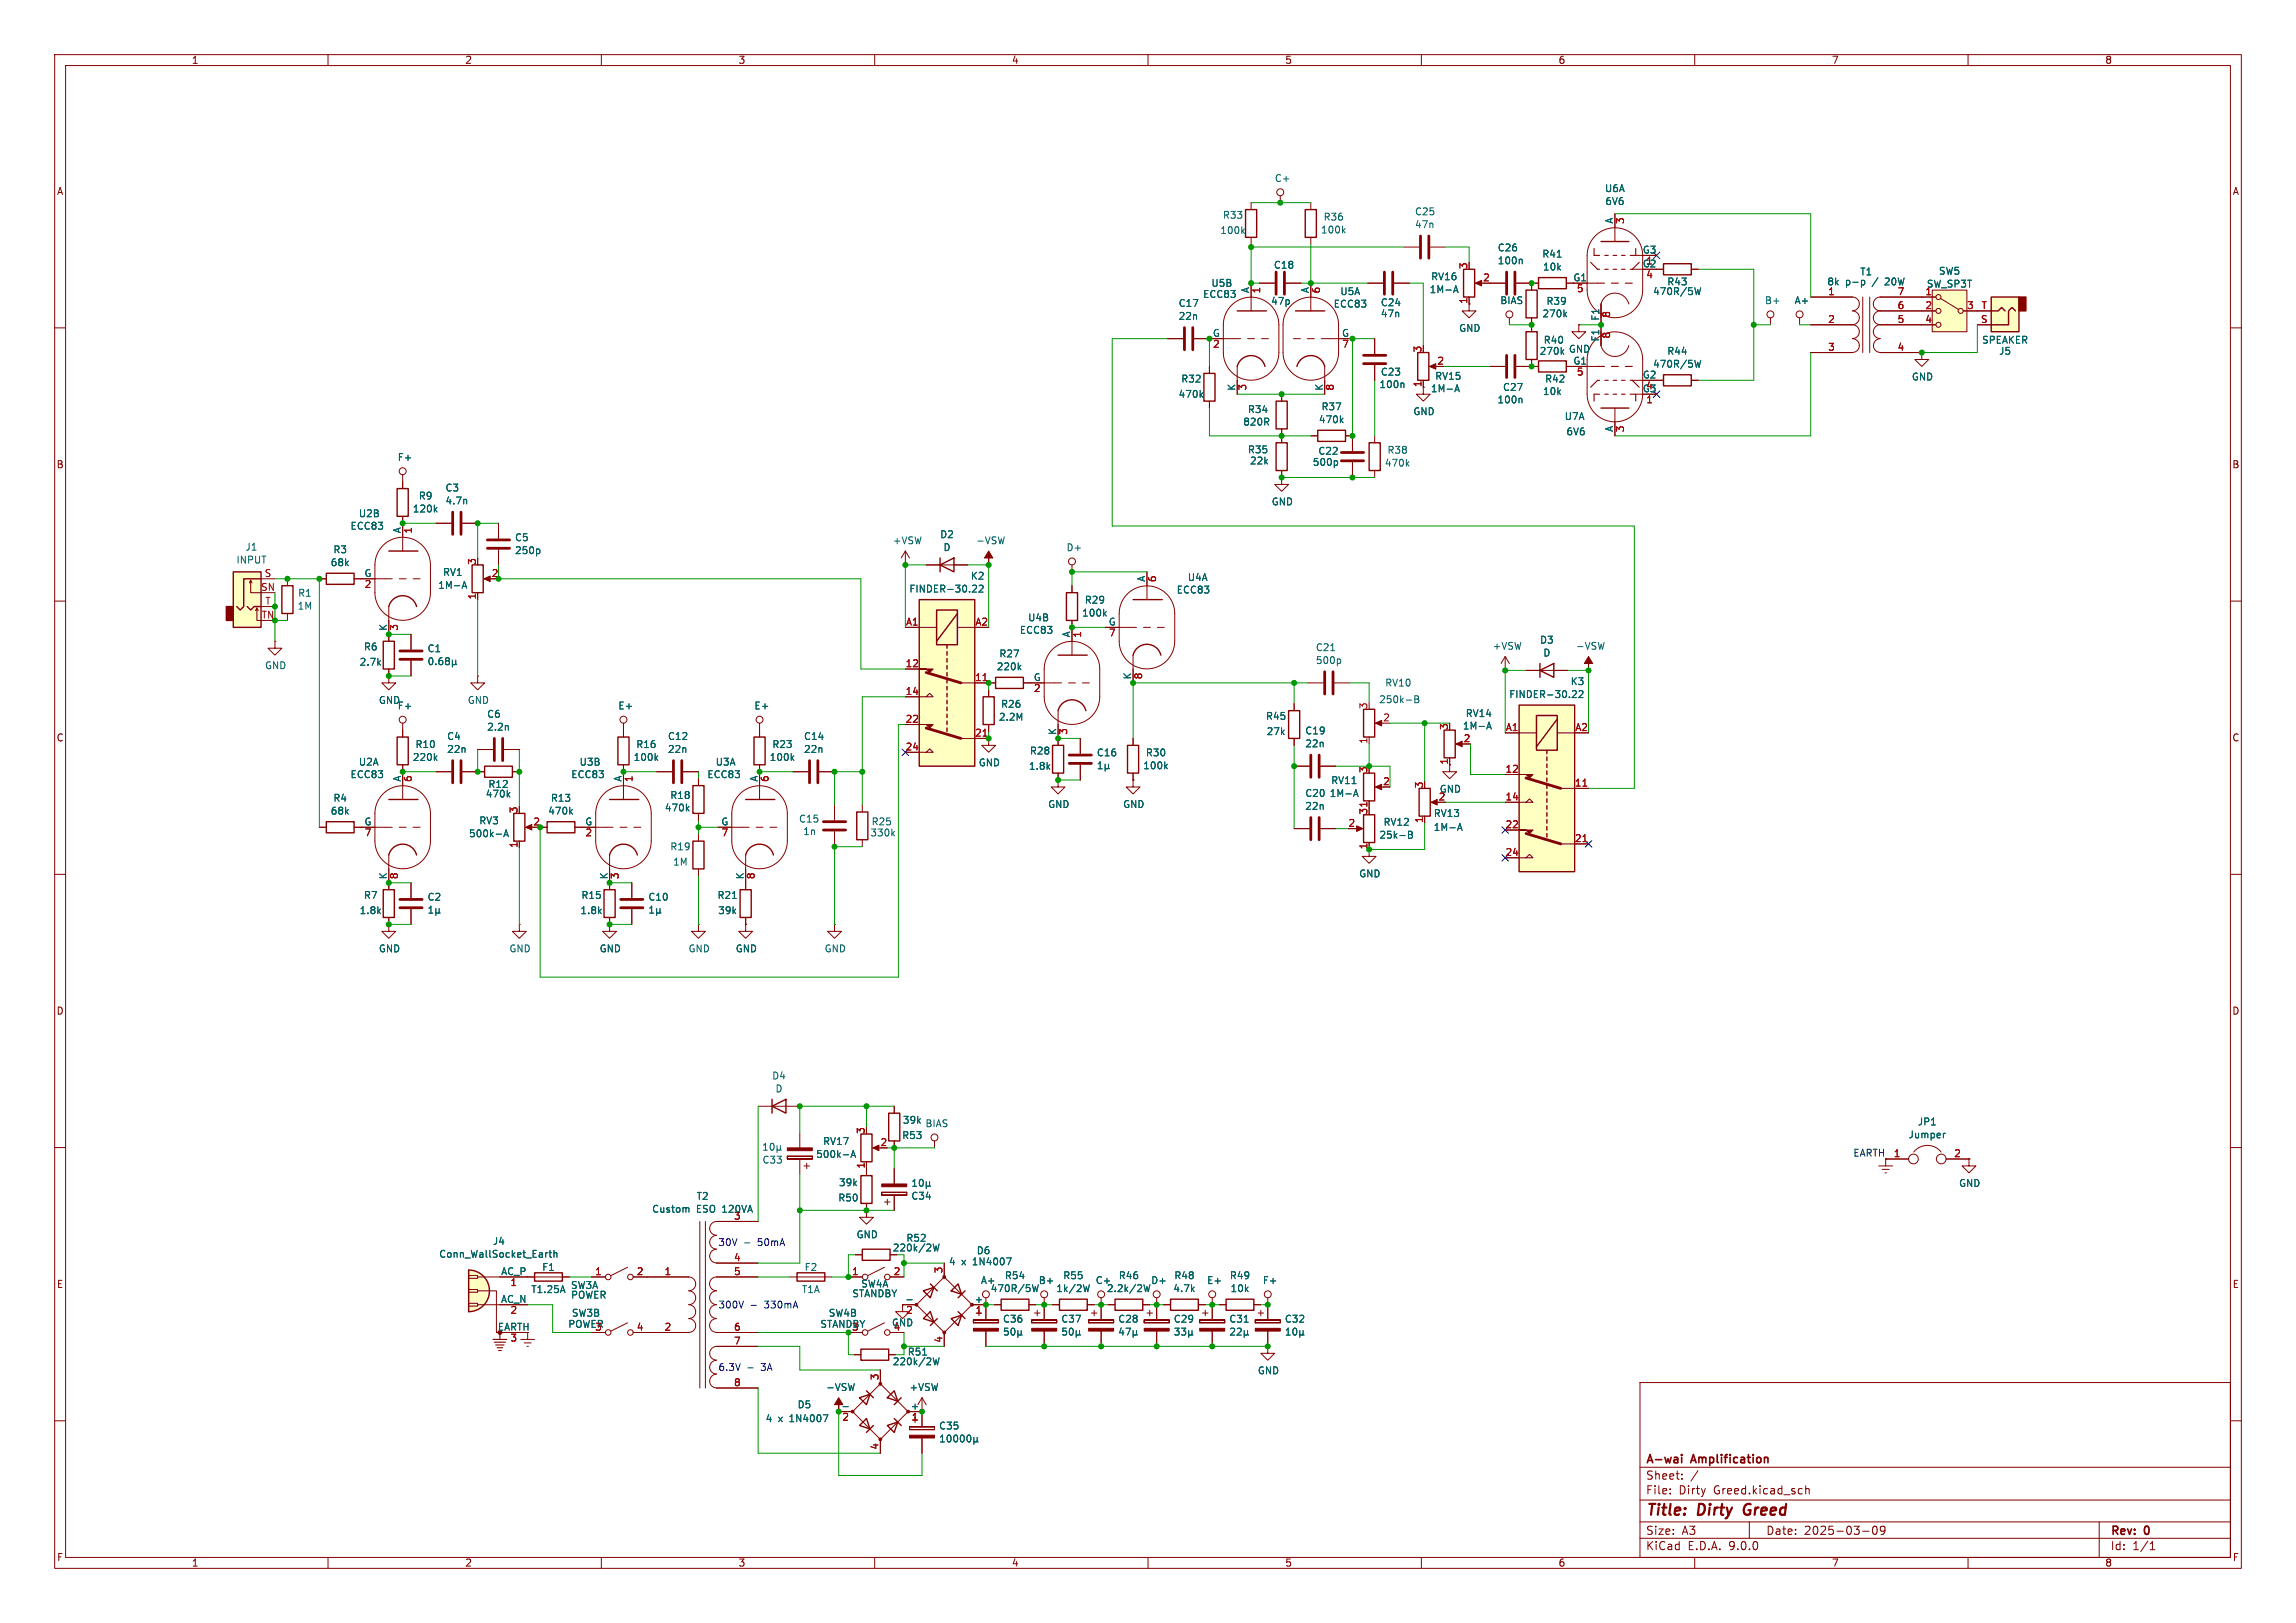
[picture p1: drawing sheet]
<svg xmlns="http://www.w3.org/2000/svg" width="420mm" height="297mm" viewBox="0 0 420 297" stroke-linecap="round" stroke-linejoin="round" font-family="sans-serif">
<defs><g id="words">
<g font-size="2.8" fill="#840000">
<text x="301" y="277.9">Title:</text>
<text x="310.6" y="277.9">Dirty</text>
<text x="319.8" y="277.9">Greed</text>
</g>
<g font-size="2.1" fill="#840000">
<text x="301" y="268.2">A-wai</text>
<text x="309.5" y="268.2">Amplification</text>
<text x="301" y="273.7">File:</text>
<text x="301" y="271">Sheet:</text>
<text x="307.1" y="273.7">Dirty</text>
<text x="313.5" y="273.7">Greed.kicad_sch</text>
<text x="301" y="281.1">Size:</text>
<text x="307.6" y="281.1">A3</text>
<text x="323" y="281.1">Date:</text>
<text x="330" y="281.1">2025-03-09</text>
<text x="386" y="281.3">Rev:</text>
<text x="392.4" y="281.3">0</text>
<text x="301" y="283.9">KiCad</text>
<text x="308.7" y="283.9">E.D.A.</text>
<text x="316.3" y="283.9">9.0.0</text>
<text x="386" y="283.9">Id:</text>
<text x="390.1" y="283.9">1/1</text>
</g>
<g font-size="1.8" fill="#840000">
<text x="35" y="11.9">1</text>
<text x="85" y="11.9">2</text>
<text x="135" y="11.9">3</text>
<text x="185" y="11.9">4</text>
<text x="235" y="11.9">5</text>
<text x="285" y="11.9">6</text>
<text x="335" y="11.9">7</text>
<text x="385" y="11.9">8</text>
<text x="10.3" y="35.9">A</text>
<text x="408.3" y="35.9">A</text>
<text x="268.5" y="55.7" transform="rotate(-90 268.5 55.7)">1</text>
<text x="260.1" y="70.9" transform="rotate(-90 260.1 70.9)">1</text>
<text x="10.3" y="85.9">B</text>
<text x="408.2" y="85.9">B</text>
<text x="10.3" y="135.9">C</text>
<text x="408.2" y="135.9">C</text>
<text x="264.9" y="140" transform="rotate(-90 264.9 140)">1</text>
<text x="10.3" y="185.9">D</text>
<text x="408.2" y="185.9">D</text>
<text x="338.9" y="211.7">EARTH</text>
<text x="163.2" y="229.2">220k/2W</text>
<text x="10.3" y="235.9">E</text>
<text x="408.3" y="235.9">E</text>
<text x="91" y="243.6">EARTH</text>
<text x="10.3" y="285.9">F</text>
<text x="35" y="286.9">1</text>
<text x="85" y="286.9">2</text>
<text x="135" y="286.9">3</text>
<text x="185" y="286.9">4</text>
<text x="235" y="286.9">5</text>
<text x="285" y="286.9">6</text>
<text x="335" y="286.9">7</text>
<text x="385" y="286.9">8</text>
<text x="408.3" y="285.9">F</text>
</g>
<g font-size="1.8" fill="#006464">
<text x="233.1" y="33.5">C+</text>
<text x="293.5" y="35.4">U6A</text>
<text x="223.6" y="40.2">R33</text>
<text x="242" y="40.6">R36</text>
<text x="258.7" y="39.6">C25</text>
<text x="258.7" y="42">47n</text>
<text x="293.5" y="37.7">6V6</text>
<text x="295.1" y="41" transform="rotate(-90 295.1 41)">A</text>
<text x="223.1" y="43">100k</text>
<text x="241.5" y="42.9">100k</text>
<text x="273.9" y="46.2">C26</text>
<text x="282" y="47.3">R41</text>
<text x="300.4" y="46.5">G3</text>
<text x="221.5" y="52.7">U5B</text>
<text x="228.6" y="53.7" transform="rotate(-90 228.6 53.7)">A</text>
<text x="232.9" y="49.4">C18</text>
<text x="239.5" y="53.7" transform="rotate(-90 239.5 53.7)">A</text>
<text x="261.4" y="53.8">1M-A</text>
<text x="261.7" y="51.5">RV16</text>
<text x="273.9" y="48.6">100n</text>
<text x="282.1" y="49.7">10k</text>
<text x="287.7" y="51.6">G1</text>
<text x="300.4" y="49">G2</text>
<text x="301" y="48.7">1</text>
<text x="304.9" y="52.4">R43</text>
<text x="334.2" y="52.4">8k</text>
<text x="337.6" y="52.4">p-p</text>
<text x="340.2" y="50.6">T1</text>
<text x="342.6" y="52.4">/</text>
<text x="345.1" y="52.4">20W</text>
<text x="352.4" y="52.8">SW_SP3T</text>
<text x="354.6" y="50.5">SW5</text>
<text x="215.5" y="56.4">C17</text>
<text x="215.5" y="58.7">22n</text>
<text x="220" y="54.7">ECC83</text>
<text x="232.4" y="56">47p</text>
<text x="243.9" y="56.5">ECC83</text>
<text x="245.1" y="54.2">U5A</text>
<text x="252.5" y="56.2">C24</text>
<text x="252.5" y="58.3">47n</text>
<text x="274.3" y="55.9">BIAS</text>
<text x="282.1" y="58.3">270k</text>
<text x="282.8" y="56">R39</text>
<text x="292.6" y="58.8" transform="rotate(-90 292.6 58.8)">F1</text>
<text x="302.3" y="54.2">470R/5W</text>
<text x="322.8" y="55.9">B+</text>
<text x="328.2" y="55.9">A+</text>
<text x="221.8" y="61.7">G</text>
<text x="245.4" y="61.7">G</text>
<text x="266.8" y="60.9">GND</text>
<text x="281.5" y="65.1">270k</text>
<text x="282.3" y="63.1">R40</text>
<text x="286.9" y="64.7">GND</text>
<text x="292.6" y="62.6" transform="rotate(-90 292.6 62.6)">F1</text>
<text x="304.9" y="65.1">R44</text>
<text x="362.5" y="63.1">SPEAKER</text>
<text x="365.6" y="65.1">J5</text>
<text x="216" y="70.2">R32</text>
<text x="226.1" y="71.6" transform="rotate(-90 226.1 71.6)">K</text>
<text x="242.1" y="71.6" transform="rotate(-90 242.1 71.6)">K</text>
<text x="252.2" y="71.2">100n</text>
<text x="252.5" y="68.9">C23</text>
<text x="261.7" y="72">1M-A</text>
<text x="262.4" y="69.7">RV15</text>
<text x="274.8" y="71.7">C27</text>
<text x="282.5" y="70.2">R42</text>
<text x="287.7" y="66.8">G1</text>
<text x="300.4" y="71.9">G3</text>
<text x="300.4" y="69.3">G2</text>
<text x="302.3" y="67.5">470R/5W</text>
<text x="349.6" y="69.8">GND</text>
<text x="215.5" y="73">470k</text>
<text x="228.2" y="75.8">R34</text>
<text x="241.2" y="77.6">470k</text>
<text x="241.6" y="75.3">R37</text>
<text x="258.4" y="76.2">GND</text>
<text x="273.8" y="74">100n</text>
<text x="282.1" y="72.5">10k</text>
<text x="286.1" y="77.1">U7A</text>
<text x="227.3" y="78.1">820R</text>
<text x="228.2" y="83.2">R35</text>
<text x="241.1" y="83.4">C22</text>
<text x="253.7" y="83.2">R38</text>
<text x="286.4" y="79.9">6V6</text>
<text x="295.1" y="79.1" transform="rotate(-90 295.1 79.1)">A</text>
<text x="72.7" y="84.6">F+</text>
<text x="228.6" y="85.2">22k</text>
<text x="240" y="85.4">500p</text>
<text x="253.2" y="85.6">470k</text>
<text x="65.5" y="94.8">U2B</text>
<text x="75.4" y="94">120k</text>
<text x="76.5" y="91.6">R9</text>
<text x="81.4" y="90.1">C3</text>
<text x="81.4" y="92.5">4.7n</text>
<text x="232.5" y="92.7">GND</text>
<text x="44.8" y="101">J1</text>
<text x="60.9" y="101.4">R3</text>
<text x="64" y="97.1">ECC83</text>
<text x="73.4" y="97.7" transform="rotate(-90 73.4 97.7)">A</text>
<text x="94.1" y="99.2">C5</text>
<text x="94.1" y="101.6">250p</text>
<text x="163.2" y="99.8">+VSW</text>
<text x="171.9" y="98.7">D2</text>
<text x="172.5" y="101">D</text>
<text x="178.5" y="99.8">-VSW</text>
<text x="195" y="101.1">D+</text>
<text x="43.1" y="103.3">INPUT</text>
<text x="60.4" y="103.8">68k</text>
<text x="66.6" y="105.7">G</text>
<text x="80.1" y="107.9">1M-A</text>
<text x="80.9" y="105.6">RV1</text>
<text x="177.5" y="106.3">K2</text>
<text x="209.5" y="106.6" transform="rotate(-90 209.5 106.6)">A</text>
<text x="217.2" y="106.5">U4A</text>
<text x="54.3" y="111.8">1M</text>
<text x="54.4" y="109.4">R1</text>
<text x="166.2" y="108.6">FINDER-30.22</text>
<text x="188" y="113.9">U4B</text>
<text x="197.8" y="113">100k</text>
<text x="198.3" y="110.7">R29</text>
<text x="215.1" y="108.8">ECC83</text>
<text x="66.5" y="119.2">R6</text>
<text x="70.9" y="115.5" transform="rotate(-90 70.9 115.5)">K</text>
<text x="78.1" y="119.6">C1</text>
<text x="186.4" y="116.2">ECC83</text>
<text x="195.8" y="116.7" transform="rotate(-90 195.8 116.7)">A</text>
<text x="202.7" y="114.6">G</text>
<text x="240.6" y="119.4">C21</text>
<text x="273" y="119.1">+VSW</text>
<text x="281.6" y="118">D3</text>
<text x="288.2" y="119.1">-VSW</text>
<text x="48.4" y="122.7">GND</text>
<text x="65.7" y="122">2.7k</text>
<text x="182.2" y="122.9">220k</text>
<text x="182.7" y="120.5">R27</text>
<text x="189" y="124.7">G</text>
<text x="207" y="124.4" transform="rotate(-90 207 124.4)">K</text>
<text x="240.6" y="121.7">500p</text>
<text x="253.3" y="125.8">RV10</text>
<text x="282.2" y="120.3">D</text>
<text x="287.2" y="125.6">K3</text>
<text x="69.2" y="129">GND</text>
<text x="72.7" y="130">F+</text>
<text x="85.5" y="129">GND</text>
<text x="89" y="131.5">C6</text>
<text x="113" y="130">E+</text>
<text x="137.9" y="130">E+</text>
<text x="183" y="129.7">R26</text>
<text x="231.5" y="131.9">R45</text>
<text x="252.2" y="128.9">250k-B</text>
<text x="268" y="131.4">RV14</text>
<text x="276" y="127.9">FINDER-30.22</text>
<text x="75.9" y="137.1">R10</text>
<text x="81.7" y="135.6">C4</text>
<text x="81.7" y="138">22n</text>
<text x="89" y="133.9">2.2n</text>
<text x="116.3" y="137.1">R16</text>
<text x="122.1" y="135.6">C12</text>
<text x="122.1" y="138">22n</text>
<text x="141.2" y="137.1">R23</text>
<text x="147" y="135.6">C14</text>
<text x="147" y="138">22n</text>
<text x="182.6" y="132.1">2.2M</text>
<text x="193.3" y="134.6" transform="rotate(-90 193.3 134.6)">K</text>
<text x="231.6" y="134.7">27k</text>
<text x="238.7" y="134.6">C19</text>
<text x="238.7" y="137">22n</text>
<text x="267.5" y="133.7">1M-A</text>
<text x="64" y="142.6">ECC83</text>
<text x="65.5" y="140.3">U2A</text>
<text x="73.4" y="143.1" transform="rotate(-90 73.4 143.1)">A</text>
<text x="75.4" y="139.4">220k</text>
<text x="104.4" y="142.6">ECC83</text>
<text x="105.9" y="140.3">U3B</text>
<text x="113.8" y="143.1" transform="rotate(-90 113.8 143.1)">A</text>
<text x="115.8" y="139.4">100k</text>
<text x="129.3" y="142.6">ECC83</text>
<text x="130.8" y="140.3">U3A</text>
<text x="138.7" y="143.1" transform="rotate(-90 138.7 143.1)">A</text>
<text x="140.7" y="139.4">100k</text>
<text x="178.9" y="140.4">GND</text>
<text x="188.1" y="141.1">1.8k</text>
<text x="188.3" y="138.3">R28</text>
<text x="200.5" y="138.6">C16</text>
<text x="209" y="141">100k</text>
<text x="209.5" y="138.6">R30</text>
<text x="243.4" y="143.7">RV11</text>
<text x="60.4" y="149.3">68k</text>
<text x="60.9" y="146.9">R4</text>
<text x="88.8" y="146.2">470k</text>
<text x="89.2" y="144.4">R12</text>
<text x="100.2" y="149.3">470k</text>
<text x="100.7" y="146.9">R13</text>
<text x="121.5" y="148.7">470k</text>
<text x="122.5" y="146.4">R18</text>
<text x="191.6" y="148.1">GND</text>
<text x="205.4" y="148.1">GND</text>
<text x="238.7" y="146">C20</text>
<text x="238.7" y="148.4">22n</text>
<text x="243.1" y="146">1M-A</text>
<text x="262.2" y="149.7">RV13</text>
<text x="263.3" y="145.3">GND</text>
<text x="66.6" y="151.1">G</text>
<text x="85.7" y="153.4">500k-A</text>
<text x="87.6" y="151.1">RV3</text>
<text x="107" y="151.1">G</text>
<text x="122.5" y="155.8">R19</text>
<text x="131.9" y="151.1">G</text>
<text x="146.1" y="150.7">C15</text>
<text x="146.8" y="153">1n</text>
<text x="159.1" y="153.3">330k</text>
<text x="159.3" y="151.2">R25</text>
<text x="252.2" y="153.7">25k-B</text>
<text x="253" y="151.3">RV12</text>
<text x="262.2" y="152.2">1M-A</text>
<text x="70.9" y="161" transform="rotate(-90 70.9 161)">K</text>
<text x="111.3" y="161" transform="rotate(-90 111.3 161)">K</text>
<text x="123" y="158.6">1M</text>
<text x="136.1" y="161" transform="rotate(-90 136.1 161)">K</text>
<text x="248.5" y="160.8">GND</text>
<text x="65.7" y="167.5">1.8k</text>
<text x="66.5" y="164.7">R7</text>
<text x="78.1" y="165">C2</text>
<text x="106.1" y="167.5">1.8k</text>
<text x="106.3" y="164.7">R15</text>
<text x="118.5" y="165">C10</text>
<text x="131.1" y="164.7">R21</text>
<text x="131.3" y="167.5">39k</text>
<text x="69.2" y="174.5">GND</text>
<text x="93.1" y="174.5">GND</text>
<text x="109.6" y="174.5">GND</text>
<text x="125.9" y="174.5">GND</text>
<text x="134.5" y="174.5">GND</text>
<text x="150.7" y="174.5">GND</text>
<text x="141.2" y="197.7">D4</text>
<text x="141.8" y="200.1">D</text>
<text x="150.5" y="209.7">RV17</text>
<text x="164.9" y="208.6">R53</text>
<text x="165.1" y="205.8">39k</text>
<text x="169.2" y="206.5">BIAS</text>
<text x="349" y="208.5">Jumper</text>
<text x="350.7" y="206.1">JP1</text>
<text x="139.4" y="213.1">C33</text>
<text x="149.2" y="212.1">500k-A</text>
<text x="127.3" y="219.8">T2</text>
<text x="153.2" y="220.1">R50</text>
<text x="153.4" y="217.3">39k</text>
<text x="166.6" y="219.7">C34</text>
<text x="358.3" y="217.4">GND</text>
<text x="119.2" y="222.1">Custom</text>
<text x="127.4" y="222.1">ESO 120VA</text>
<text x="156.6" y="226.8">GND</text>
<text x="165.7" y="227.4">R52</text>
<text x="80.2" y="230.4">Conn_WallSocket_Earth</text>
<text x="90.1" y="228">J4</text>
<text x="91.6" y="233.4">AC_P</text>
<text x="99.1" y="232.8">F1</text>
<text x="147.1" y="232.8">F2</text>
<text x="173.5" y="231.7">4</text>
<text x="175.9" y="231.7">x</text>
<text x="178.1" y="231.7">1N4007</text>
<text x="178.6" y="229.7">D6</text>
<text x="91.5" y="238.5">AC_N</text>
<text x="97.1" y="236.8">T1.25A</text>
<text x="104.4" y="236.1">SW3A</text>
<text x="104.4" y="237.8">POWER</text>
<text x="146.6" y="236.8">T1A</text>
<text x="155.8" y="237.6">STANDBY</text>
<text x="157.4" y="235.8">SW4A</text>
<text x="178.2" y="238.5">+</text>
<text x="179.3" y="235.2">A+</text>
<text x="181.1" y="236.7">470R/5W</text>
<text x="183.7" y="234.3">R54</text>
<text x="189.9" y="235.2">B+</text>
<text x="193.1" y="236.7">1k/2W</text>
<text x="194.4" y="234.3">R55</text>
<text x="200.3" y="235.2">C+</text>
<text x="202.4" y="236.7">2.2k/2W</text>
<text x="204.6" y="234.3">R46</text>
<text x="210.5" y="235.2">D+</text>
<text x="214.5" y="236.7">4.7k</text>
<text x="214.7" y="234.3">R48</text>
<text x="220.7" y="235.2">E+</text>
<text x="224.9" y="234.3">R49</text>
<text x="225" y="236.7">10k</text>
<text x="230.9" y="235.2">F+</text>
<text x="103.9" y="243.2">POWER</text>
<text x="104.5" y="241.1">SW3B</text>
<text x="150" y="243.2">STANDBY</text>
<text x="151.5" y="241.1">SW4B</text>
<text x="163.1" y="242.9">GND</text>
<text x="163.4" y="243.6">4</text>
<text x="183.4" y="242.2">C36</text>
<text x="194" y="242.2">C37</text>
<text x="204.5" y="242.2">C28</text>
<text x="214.6" y="242.2">C29</text>
<text x="224.8" y="242.2">C31</text>
<text x="234.9" y="242.2">C32</text>
<text x="163.2" y="250">220k/2W</text>
<text x="165.9" y="248.3">R51</text>
<text x="230" y="251.7">GND</text>
<text x="145.8" y="257.9">D5</text>
<text x="151" y="254.7">-VSW</text>
<text x="166.3" y="254.7">+VSW</text>
<text x="140" y="260.5">4</text>
<text x="142.3" y="260.5">x</text>
<text x="144.5" y="260.5">1N4007</text>
<text x="166.5" y="258.1">+</text>
<text x="171.7" y="261.8">C35</text>
</g>
<g font-size="1.8" fill="#a90000">
<text x="297.4" y="41.1" transform="rotate(-90 297.4 41.1)">3</text>
<text x="230.8" y="53.8" transform="rotate(-90 230.8 53.8)">1</text>
<text x="241.8" y="53.8" transform="rotate(-90 241.8 53.8)">6</text>
<text x="268.5" y="49.3" transform="rotate(-90 268.5 49.3)">3</text>
<text x="271.2" y="51.6">2</text>
<text x="288.3" y="53.8">5</text>
<text x="301" y="51.3">4</text>
<text x="294.8" y="58.2" transform="rotate(-90 294.8 58.2)">8</text>
<text x="334.3" y="54.1">1</text>
<text x="334.3" y="59.2">2</text>
<text x="347" y="54.1">7</text>
<text x="347" y="56.6">6</text>
<text x="347" y="59.2">5</text>
<text x="352.1" y="54.1">1</text>
<text x="352.1" y="56.6">2</text>
<text x="352.1" y="59.2">4</text>
<text x="359.7" y="56.6">3</text>
<text x="362.3" y="59.2">S</text>
<text x="362.4" y="56.6">T</text>
<text x="221.8" y="64">2</text>
<text x="245.4" y="64">7</text>
<text x="260.1" y="64.6" transform="rotate(-90 260.1 64.6)">3</text>
<text x="294.8" y="62" transform="rotate(-90 294.8 62)">8</text>
<text x="334.3" y="64.3">3</text>
<text x="347" y="64.3">4</text>
<text x="228.3" y="71.6" transform="rotate(-90 228.3 71.6)">3</text>
<text x="244.3" y="71.6" transform="rotate(-90 244.3 71.6)">8</text>
<text x="262.8" y="66.8">2</text>
<text x="288.3" y="69">5</text>
<text x="301" y="71.6">4</text>
<text x="301" y="74.1">1</text>
<text x="297.4" y="79.2" transform="rotate(-90 297.4 79.2)">3</text>
<text x="75.6" y="97.7" transform="rotate(-90 75.6 97.7)">1</text>
<text x="48.3" y="105.7">S</text>
<text x="66.6" y="107.9">2</text>
<text x="87.1" y="103.4" transform="rotate(-90 87.1 103.4)">3</text>
<text x="89.8" y="105.7">2</text>
<text x="211.8" y="106.6" transform="rotate(-90 211.8 106.6)">6</text>
<text x="47.7" y="108.2">SN</text>
<text x="47.8" y="113.3">TN</text>
<text x="48.4" y="110.7">T</text>
<text x="87.1" y="109.8" transform="rotate(-90 87.1 109.8)">1</text>
<text x="73.1" y="115.5" transform="rotate(-90 73.1 115.5)">3</text>
<text x="165.6" y="114.6">A1</text>
<text x="178.3" y="114.6">A2</text>
<text x="198.1" y="116.8" transform="rotate(-90 198.1 116.8)">1</text>
<text x="202.7" y="116.8">7</text>
<text x="165.6" y="122.2">12</text>
<text x="178.3" y="124.7">11</text>
<text x="209.2" y="124.4" transform="rotate(-90 209.2 124.4)">8</text>
<text x="165.6" y="127.3">14</text>
<text x="189" y="126.9">2</text>
<text x="250.2" y="129.9" transform="rotate(-90 250.2 129.9)">3</text>
<text x="165.6" y="132.3">22</text>
<text x="165.6" y="137.4">24</text>
<text x="178.3" y="134.9">21</text>
<text x="195.5" y="134.6" transform="rotate(-90 195.5 134.6)">3</text>
<text x="250.2" y="136.2" transform="rotate(-90 250.2 136.2)">1</text>
<text x="252.9" y="132.1">2</text>
<text x="264.9" y="133.7" transform="rotate(-90 264.9 133.7)">3</text>
<text x="267.6" y="135.9">2</text>
<text x="275.4" y="133.9">A1</text>
<text x="288.1" y="133.9">A2</text>
<text x="75.6" y="143.2" transform="rotate(-90 75.6 143.2)">6</text>
<text x="116" y="143.2" transform="rotate(-90 116 143.2)">1</text>
<text x="140.9" y="143.2" transform="rotate(-90 140.9 143.2)">6</text>
<text x="250.2" y="141.5" transform="rotate(-90 250.2 141.5)">3</text>
<text x="252.9" y="143.8">2</text>
<text x="275.3" y="141.5">12</text>
<text x="94.7" y="148.9" transform="rotate(-90 94.7 148.9)">3</text>
<text x="250.2" y="149.2" transform="rotate(-90 250.2 149.2)">31</text>
<text x="260.3" y="144.3" transform="rotate(-90 260.3 144.3)">3</text>
<text x="263.1" y="146.6">2</text>
<text x="275.3" y="146.6">14</text>
<text x="288" y="144">11</text>
<text x="66.6" y="153.4">7</text>
<text x="94.7" y="155.3" transform="rotate(-90 94.7 155.3)">1</text>
<text x="97.5" y="151.1">2</text>
<text x="107" y="153.4">2</text>
<text x="131.9" y="153.4">7</text>
<text x="246.6" y="151.4">2</text>
<text x="250.2" y="155.5" transform="rotate(-90 250.2 155.5)">1</text>
<text x="260.3" y="150.7" transform="rotate(-90 260.3 150.7)">1</text>
<text x="275.3" y="151.6">22</text>
<text x="288" y="154.2">21</text>
<text x="73.1" y="161" transform="rotate(-90 73.1 161)">8</text>
<text x="113.5" y="161" transform="rotate(-90 113.5 161)">3</text>
<text x="138.4" y="161" transform="rotate(-90 138.4 161)">8</text>
<text x="275.3" y="156.7">24</text>
<text x="158.2" y="207.6" transform="rotate(-90 158.2 207.6)">3</text>
<text x="161" y="209.8">2</text>
<text x="158.2" y="213.9" transform="rotate(-90 158.2 213.9)">1</text>
<text x="346.3" y="211.8">1</text>
<text x="357.4" y="211.8">2</text>
<text x="134.2" y="223.3">3</text>
<text x="108.8" y="233.4">1</text>
<text x="116.4" y="233.4">2</text>
<text x="121.5" y="233.4">1</text>
<text x="134.2" y="230.9">4</text>
<text x="134.2" y="233.4">5</text>
<text x="155.8" y="233.4">1</text>
<text x="163.4" y="233.4">2</text>
<text x="172.5" y="233.1" transform="rotate(-90 172.5 233.1)">3</text>
<text x="93.3" y="235.7">1</text>
<text x="93.3" y="240.7">2</text>
<text x="93.3" y="245.8">3</text>
<text x="108.8" y="243.6">3</text>
<text x="116.4" y="243.6">4</text>
<text x="121.5" y="243.6">2</text>
<text x="134.2" y="243.6">6</text>
<text x="155.8" y="243.6">3</text>
<text x="165.7" y="240.7">2</text>
<text x="172.5" y="245.8" transform="rotate(-90 172.5 245.8)">4</text>
<text x="178.4" y="240.7">1</text>
<text x="134.2" y="246.1">7</text>
<text x="134.2" y="253.7">8</text>
<text x="160.8" y="252.7" transform="rotate(-90 160.8 252.7)">3</text>
<text x="154" y="260.3">2</text>
<text x="166.7" y="260.3">1</text>
<text x="160.8" y="265.4" transform="rotate(-90 160.8 265.4)">4</text>
</g>
<g font-size="1.8" fill="#0000c2">
<text x="131.3" y="228.1">30V</text>
<text x="138.7" y="228.1">50mA</text>
<text x="131.3" y="239.5">300V</text>
<text x="139.9" y="239.5">330mA</text>
<text x="131.3" y="251">6.3V</text>
<text x="139.3" y="251">3A</text>
</g>
</g></defs>
<g fill="none" stroke="#840000" stroke-width=".18">
<path d="M10 10h400v277h-400zM12 12h396v273h-396zM60 10v2M110 10v2M160 10v2M210 10v2M260 10v2M310 10v2M360 10v2M228.9 37.1v1.3M234.2 35.8v1.3M239.8 37.1v1.3"/>
<path d="M225.2 55.9a5.1 5.1 0 0 1 5.6-1.1 5.1 5.1 0 0 1 3.1 4.6v5.1a5.1 5.1 0 0 1-5 5.1 5.1 5.1 0 0 1-5.1-5.1v-5.1a5.1 5.1 0 0 1 1.4-3.5zM228.9 43.4v1.3M228.9 51.8v5.1M230.4 51.8h2.8M235.2 51.8h2.8M239.8 43.4v1.3M250.2 51.8h2.8M255 51.8h2.8M268.7 54.4v2.5h1.3l-1.3 1.3-1.2-1.3h1.2M270.3 51.8h1M10 60h2M213.6 62h2.8"/>
<path d="M218.4 62h8.5M221.2 67.1v1.2M221.2 73.4v1.3M226.3 67.1v5M228.2 62h1.3M230.8 62h1.2M234.4 72.1v1.3M234.4 78.5v2.5M239.8 79.8h1.2M246.1 79.8h1.3v2.8M251.5 79.8v1.2M260.3 69.6v2.5h1.3l-1.3 1.3-1.2-1.3h1.2"/>
<path d="M261.9 67.1h1M408 60h2M70.1 99.8a5.1 5.1 0 0 1 5.5-1.1 5.1 5.1 0 0 1 3.1 4.7v5.1a5.1 5.1 0 0 1-5 5 5.1 5.1 0 0 1-5.1-5v-5.1a5.1 5.1 0 0 1 1.5-3.6zM73.7 86.9v2.5M73.7 94.5v6.3M234.4 87.4v1.2h1.3l-1.3 1.3-1.2-1.3h1.2M234.4 87.4h.1M234.4 86.1v1.3M247.4 84.6v2.8M251.5 86.1v1.3M10 110h2M58.4 105.9h1.3"/>
<path d="M64.8 105.9h7M71.1 111v6.3M73 105.9h1.3M75.2 116.1v2.8M75.6 105.9h1.2M165.6 103.4h.1M165.6 100.8l-.8 1.3M165.6 100.8l.8 1.3M165.6 100.8v2.6M169.4 103.4h7.6M180.8 103.4h.1M192.5 118.9a5.1 5.1 0 0 1 5.5-1.2 5.1 5.1 0 0 1 3.2 4.7v5.1a5.1 5.1 0 0 1-5.1 5.1 5.1 5.1 0 0 1-5.1-5.1v-5.1a5.1 5.1 0 0 1 1.5-3.5z"/>
<path d="M196.1 103.4v1.2M196.1 107.2v1.3M196.1 113.5v6.4M408 110h2M71.1 122.4v1.3M73.7 132.3v2.6M73.7 140v6.3M75.2 120.9v2.8M87.4 123.7v1.3h1.2l-1.2 1.2-1.3-1.2h1.3M87.4 123.7h.1M87.4 137.2h2.8M92.2 137.2h2.8"/>
<path d="M114 132.3v2.6M114 140v6.3M138.9 132.3v2.6M138.9 140v6.3M180.8 135.1v1.3h1.3l-1.3 1.3-1.2-1.3h1.2M180.8 135.1h.1M180.8 125h1.3M187.2 125h7M193.5 130v6.4M195.5 125h1.2M198 125h1.3M207.3 135.1v1.3"/>
<path d="M236.7 128.8v1.2M236.7 135.1v1.3M239.3 125h2.8M244.1 125h2.8M10 160h2M58.4 151.4h1.3M64.8 151.4h7M70.1 145.3a5.1 5.1 0 0 1 5.5-1.1 5.1 5.1 0 0 1 3.1 4.6v5.1a5.1 5.1 0 0 1-5 5.1 5.1 5.1 0 0 1-5.1-5.1v-5.1a5.1 5.1 0 0 1 1.5-3.5zM71.1 156.5v6.3M73 151.4h1.3M75.6 151.4h1.2M79.8 141.2h2.7"/>
<path d="M84.6 141.2h4M93.7 141.2h1.3M95 153.9v1.3M96.5 151.4h1M98.8 151.4h1.3M105.2 151.4h6.9M110.4 145.3a5.1 5.1 0 0 1 5.6-1.1 5.1 5.1 0 0 1 3.1 4.6v5.1a5.1 5.1 0 0 1-5.1 5.1 5.1 5.1 0 0 1-5-5.1v-5.1a5.1 5.1 0 0 1 1.4-3.5zM111.5 156.5v6.3M113.4 151.4h1.3M116 151.4h1.2M120.1 141.2h2.8M125 141.2h2.8"/>
<path d="M127.8 142.5v1.3M127.8 148.8v1.3M127.8 152.7v1.2M127.8 159v1.3M131.3 151.4h5.7M135.3 145.3a5.1 5.1 0 0 1 5.6-1.1 5.1 5.1 0 0 1 3.1 4.6v5.1a5.1 5.1 0 0 1-5.1 5.1 5.1 5.1 0 0 1-5-5.1v-5.1a5.1 5.1 0 0 1 1.4-3.5zM136.4 156.5v6.3M138.3 151.4h1.3M140.8 151.4h1.3M145 141.2h2.8M149.9 141.2h2.8M152.7 147.3v2.8"/>
<path d="M152.7 152.1v2.8M157.7 147.3v1.3M157.7 153.7v1.2M193.5 142.7v1.3h1.3l-1.3 1.3-1.2-1.3h1.2M193.5 142.7h.1M193.5 141.5v1.2M207.3 142.7v1.3h1.2l-1.2 1.3-1.3-1.3h1.3M207.3 142.7h.1M207.3 141.5v1.2M236.7 151.6h2.8M236.7 140.2h2.8M241.6 151.6h2.7"/>
<path d="M241.6 140.2h2.7M247.9 151.6h1M250.4 146.6v1.2M250.4 154.2v1.2M252 144h1M408 160h2M71.1 169.2v1.2h1.3l-1.3 1.3-1.3-1.3h1.3M71.1 169.2h.1M71.1 167.9v1.3M75.2 161.5v2.8M75.2 166.4v2.8M95 169.2v1.2h1.3l-1.3 1.3-1.3-1.3h1.3"/>
<path d="M95 169.2h.1M111.5 169.2v1.2h1.3l-1.3 1.3-1.3-1.3h1.3M111.5 169.2h.1M111.5 167.9v1.3M115.6 161.5v2.8M115.6 166.4v2.8M127.8 169.2v1.2h1.2l-1.2 1.3-1.3-1.3h1.3M127.8 169.2h.1M136.4 169.2v1.2h1.3l-1.3 1.3-1.3-1.3h1.3M136.4 169.2h.1M136.4 167.9v1.3M152.7 169.2v1.2h1.2l-1.2 1.3-1.3-1.3h1.3"/>
<path d="M152.7 169.2h.1M10 210h2M138.7 202.4h7.6M144 211.6h4.6zM144 212.1h4.6zM144 211.6v.5zM146.3 207.3v2.8M146.3 212.1v2.8M147.1 213.4h1M147.6 212.9v1M148.6 211.6v.5zM158.5 212.6v2.5"/>
<path d="M160 210.1h1M161.3 218.2v.5zM161.3 218.2h4.6zM161.3 218.7h4.6zM161.8 220h1M162.3 219.5v1M163.6 202.4v1.3M163.6 208.8v1.3M163.6 213.9v2.8M163.6 218.7v2.8M165.9 218.2v.5zM170.9 208.8v1.3"/>
<path d="M408 210h2M85.7 233.4h1.7v.5h-1.7zM85.7 236h1.7v.5h-1.7zM85.7 238.5h1.7v.5h-1.7zM87.4 236.2h3.4v7.6h5.7v1.3M87.4 233.7h16.7M87.4 238.8h9.1M108.2 233.7h2.5M114.8 231.9l-3 1.5M115.8 233.7h10.2a1.26 1.26 0 0 1 1.3 1.2 1.26 1.26 0 0 1-1.3 1.3 1.27 1.27 0 0 1 1.3 1.3 1.27 1.27 0 0 1-1.3 1.2M126 238.8a1.26 1.26 0 0 1 1.3 1.2 1.26 1.26 0 0 1-1.3 1.3M128 223.5v30.5"/>
<path d="M129 223.5v30.5M131.1 228.6a1.26 1.26 0 0 0-1.3 1.3 1.26 1.26 0 0 0 1.3 1.2h7.6M131.1 236.2a1.26 1.26 0 0 0-1.3 1.3 1.26 1.26 0 0 0 1.3 1.2M131.1 238.8a1.26 1.26 0 0 0-1.3 1.2 1.26 1.26 0 0 0 1.3 1.3M138.7 223.5h-7.6a1.26 1.26 0 0 0-1.3 1.3 1.26 1.26 0 0 0 1.3 1.2 1.27 1.27 0 0 0-1.3 1.3 1.27 1.27 0 0 0 1.3 1.3M138.7 233.7h-7.6a1.26 1.26 0 0 0-1.3 1.2 1.26 1.26 0 0 0 1.3 1.3M156.5 229.6h1.2M158.5 221.5v1.3h1.3l-1.3 1.2-1.3-1.2h1.3M158.5 221.5h.1M158.5 220.2v1.3M95.2 245.1h2.6M95.9 245.7h1.3"/>
<path d="M96.4 246.4h.2M108.2 243.8h2.5M114.8 242.1l-3 1.5M126 241.3a1.26 1.26 0 0 1 1.3 1.3 1.26 1.26 0 0 1-1.3 1.2h-10.2M131.1 241.3a1.26 1.26 0 0 0-1.3 1.3 1.26 1.26 0 0 0 1.3 1.2h7.6M131.1 251.5a1.26 1.26 0 0 0-1.3 1.2 1.26 1.26 0 0 0 1.3 1.3h7.6M138.7 246.4h-7.6a1.26 1.26 0 0 0-1.3 1.2 1.26 1.26 0 0 0 1.3 1.3 1.27 1.27 0 0 0-1.3 1.3 1.27 1.27 0 0 0 1.3 1.2M153.4 258.3h.1M300 253h108v32h-108zM10 260h2M300 278.5h108M300 274.5h108"/>
<path d="M300 268.5h108M305.5 273.2v.2M305.5 272.5v.1M307.7 270.5v.2M307.7 269.8v.1M310.6 269.1l-1.3 1.9M320 278.5v3M330.3 272.5l.2-.1 .4 .1v.9M330.3 271.9v1.5M342.7 279.4l.2-.1a.8 .8 0 0 1 .5 .7 .8 .8 0 0 1-.5 .8l-.2-.2-.2-.4zM344.8 279.9l-.3 .3h-.3l-.3-.3 .2-.5 .4-.1 .2 .1a.99 .99 0 0 1-.3 1.4h-.3M384 278.5v6.5"/>
<path d="M408 260h2M60 285v2M110 285v2M160 285v2M210 285v2M260 285v2M300 281.5h108M310 285v2M340.7 280.2h1.2M360 285v2M393.3 283.6h.9M393.3 282.5l.4-.4v1.5"/>
<circle cx="234.2" cy="35.2" r=".63"/>
<circle cx="73.7" cy="86.2" r=".63"/>
<circle cx="196.1" cy="102.7" r=".63"/>
<circle cx="73.7" cy="131.7" r=".63"/>
<circle cx="114" cy="131.7" r=".63"/>
<circle cx="138.9" cy="131.7" r=".63"/>
<circle cx="170.9" cy="208.2" r=".63"/>
<circle cx="111.3" cy="233.7" r=".51"/>
<circle cx="115.3" cy="233.7" r=".51"/>
<circle cx="111.3" cy="243.8" r=".51"/>
<circle cx="115.3" cy="243.8" r=".51"/>
</g>
<path d="M319.3 275.5a1.27 1.27 0 0 0 0 1.6" fill="none" stroke="#840000" stroke-width=".4"/>
<path d="M307.6 266.2v.1M307.6 266.7v1M323.3 266.8l.1 .9" fill="none" stroke="#840000" stroke-width=".3"/>
<g fill="none" stroke="#840000" stroke-width=".25">
<path d="M227.8 38.4h2.1v5h-2.1zM238.8 38.4h2v5h-2zM226.3 56.9h5.3M267.7 49.3h2v5.1h-2zM220.2 68.3h2v5.1h-2zM226.3 67.1a2.62 2.62 0 0 1 2.6-2 2.62 2.62 0 0 1 2.5 2M233.4 73.4h2.1v5.1h-2.1zM241 78.7h5.1v2.1h-5.1zM259.3 64.5h2.1v5.1h-2.1zM72.6 89.4h2.1v5.1h-2.1zM233.4 81h2.1v5.1h-2.1zM250.4 81h2.1v5.1h-2.1z"/>
<path d="M59.7 104.9h5.1v2h-5.1zM70.1 117.3h2v5.1h-2zM71.1 100.8h5.4M71.1 111a2.62 2.62 0 0 1 2.6-2 2.62 2.62 0 0 1 2.5 2M172 103.4l2.5-1.3v2.5zM172 102.1v2.5M193.5 119.9h5.4M195.1 108.5h2v5h-2zM72.6 134.9h2.1v5.1h-2.1zM113 134.9h2.1v5.1h-2.1zM137.9 134.9h2.1v5.1h-2.1zM182.1 124h5.1v2h-5.1z"/>
<path d="M192.5 136.4h2.1v5.1h-2.1zM193.5 130a2.62 2.62 0 0 1 2.6-1.9 2.62 2.62 0 0 1 2.5 1.9M206.2 136.4h2.1v5.1h-2.1zM235.7 130h2v5.1h-2zM59.7 150.4h5.1v2h-5.1zM71.1 146.3h5.4M71.1 156.5a2.62 2.62 0 0 1 2.6-2 2.62 2.62 0 0 1 2.5 2M88.6 140.2h5.1v2h-5.1zM94 148.8h2v5.1h-2zM100.1 150.4h5.1v2h-5.1zM111.5 146.3h5.3M111.5 156.5a2.62 2.62 0 0 1 2.5-2 2.62 2.62 0 0 1 2.6 2"/>
<path d="M126.7 143.8h2.1v5h-2.1zM126.7 153.9h2.1v5.1h-2.1zM136.4 146.3h5.3M136.4 156.5a2.62 2.62 0 0 1 2.5-2 2.62 2.62 0 0 1 2.6 2M156.7 148.6h2v5.1h-2zM249.4 149.1h2.1v5.1h-2.1zM249.4 141.5h2.1v5.1h-2.1zM70.1 162.8h2v5.1h-2zM110.5 162.8h2v5.1h-2zM135.4 162.8h2v5.1h-2zM141.2 202.4l2.6-1.2v2.5zM141.2 201.2v2.5"/>
<path d="M157.5 207.5h2v5.1h-2zM157.5 215.1h2v5.1h-2zM162.6 203.7h2v5.1h-2zM85.7 232.4a3.8 3.8 0 0 1 3.8 3.8 3.8 3.8 0 0 1-3.8 3.8zM97.8 232.9h5.1v1.5h-5.1zM157.7 228.6h5.1v2h-5.1z"/>
</g>
<g fill="none" stroke="#006464" stroke-width=".18">
<path d="M227.3 42.3l.3 .4M227.6 41.9l-.4 .5M245.7 42.2l.4 .4M246.1 41.8l-.5 .5M265.9 53.6l.4-1.3 .4 1.3M266 53.2h.6M219.7 72.2l.3 .5M220 71.9l-.5 .5M245.3 76.9l.4 .5M245.7 76.5l-.5 .5M266.1 71.7l.4-1.3 .5 1.3M266.2 71.3h.6"/>
<path d="M79.6 93.2l.3 .5M79.9 92.8l-.4 .5M183.7 98.2l-.3 1.3M244.4 84.3l.3 .3v.3l-.3 .3M257.4 84.8l.3 .5M257.7 84.5l-.4 .5M202 112.3l.4 .4M202.4 111.9l-.5 .5M243.4 119.1h.7M78.6 120.5l.2-.1a.68 .68 0 0 1 .4 .6 .68 .68 0 0 1-.4 .6l-.3-.4zM79.6 138.7l.3 .5M79.7 121.5v.1"/>
<path d="M79.9 138.3l-.4 .5M80.9 120.4h-.4a.86 .86 0 0 0 0 1.2l.4-.1 .1-.4-.2-.3-.4 .1-.1 .2M81.7 120.9l-.2-.2 .2-.3h.3l.2 .2-.2 .3M81.7 120.9l-.2 .3v.3l.2 .1h.4l.1-.2v-.2l-.2-.3M81.7 120.9h.3M82.8 121.5l.1 .1h.3l.2-.1M82.8 120.8v1.3M83.4 121.5l.1 .1M83.4 120.8v.7M92.9 132.8l.1 .8M120 138.7l.3 .5M120.3 138.3l-.5 .5"/>
<path d="M144.9 138.7l.3 .5M145.2 138.3l-.5 .5M186.4 122.1l.3 .5M186.7 121.7l-.4 .5M213.5 139.8l-.4 .5M245 120.6l.2 .2v.4l-.2 .2M92.1 153.1l.5-1.2 .4 1.2M92.3 152.8h.6M92.9 145.4l.4 .5M93.3 145l-.5 .5M104.3 148.5l.4 .5M104.7 148.1l-.5 .5"/>
<path d="M125.7 147.9l.3 .5M126 147.6l-.4 .4M163.3 152.5l.3 .5M163.6 152.1l-.5 .5M213.2 140.2l.3 .5M247.6 145.8l.4-1.3 .4 1.3M247.7 145.4h.6M257.7 152.1h.4l.2 .3-.2 .3 .2 .1 .1 .3-.3 .3h-.4zM257.7 152.7h.4M78.5 167.1h.7M78.5 166.2l.3-.4v1.3M79.7 166.9l.2 .2h.3l.1-.2"/>
<path d="M79.7 166.3v1.2M80.3 166.9l.2 .2M80.3 166.3v.6M118.8 167.1h.8M118.8 166.2l.4-.4v1.3M120.1 166.9l.2 .2h.2l.2-.2M120.1 166.3v1.2M120.7 166.9l.2 .2M120.7 166.3v.6M134 164.4h.7M139.7 210.5h.7M139.7 209.6l.3-.4v1.3"/>
<path d="M141 209.3l.2-.1a.68 .68 0 0 1 .4 .6 .68 .68 0 0 1-.4 .7l-.3-.5zM142.1 210.3l.2 .2h.3l.1-.2M142.1 209.6v1.3M142.7 210.3l.2 .2M142.7 209.6v.7M155.6 211.8l.5-1.3 .4 1.3M155.8 211.4h.6M167 217.1h.7M167 216.2l.3-.4v1.3M168.3 215.9l.2-.1a.68 .68 0 0 1 .4 .7 .68 .68 0 0 1-.4 .6l-.3-.5zM169.4 216.9l.2 .2h.3l.1-.2M169.4 216.2v1.3"/>
<path d="M170 216.9l.2 .2M170 216.2v.7M100.2 229.2l-.3 .1M100.4 229.2h.5M100.6 228.8v1.1l.3 .2M101.3 229.4l.2-.2 .3 .1 .1 .8M101.3 228.8v1.3M125.7 221l.3 .2v.6M170.7 227.7l.3 1.2 .2-.9 .3 .9 .3-1.2M156.3 253.2l-.3 1.3"/>
</g>
<g fill="#840000" stroke="#840000" stroke-width=".18">
<path d="M144 210.1h4.6v.5h-4.6z"/>
<path d="M159.6 210.1l1.2-.5v1z"/>
<path d="M161.3 216.7h4.6v.5h-4.6z"/>
<path d="M269.9 51.8l1.1-.5v1z"/>
<path d="M261.5 67.1l1.1-.6v1.1z"/>
<path d="M248.2 151.1l1.1 .5-1.1 .5z"/>
<path d="M251.6 144l1.1-.5v1z"/>
<path d="M153.4 255.8l.8 1.2h-.8v1.3v-1.3h-.7z"/>
<path d="M96.1 151.4l1.2-.5v1z"/>
<path d="M180.8 100.8l.8 1.3h-.8v1.3v-1.3h-.7z"/>
</g>
<path d="M85.7 232.4a3.8 3.8 0 0 1 3.8 3.8 3.8 3.8 0 0 1-3.8 3.8z" fill="#ffffc2" stroke="#ffffc2" stroke-width=".18"/>
<path d="M90.2 245.1h2.5M90.4 245.6h2.1M90.7 246.1h1.5M90.9 246.6h1M91.2 247.1h.5M91.4 243.8v1.3" fill="none" stroke="#840000" stroke-width=".2"/>
<g fill="none" stroke="#840000" stroke-width=".51">
<path d="M216.7 59.9v4.1M218.2 59.9v4.1M233.4 49.8v4M234.9 49.8v4M253.2 49.8v4M254.8 49.8v4M245.4 82.8h4M245.4 84.3h4M73.2 119.1h4M73.2 120.7h4M82.8 139.2v4.1M84.3 139.2v4.1"/>
<path d="M90.4 135.1v4.1M91.9 135.1v4.1M123.2 139.2v4.1M124.7 139.2v4.1M148.1 139.2v4.1M149.6 139.2v4.1M239.8 138.2v4M241.3 138.2v4M242.3 122.9v4.1M243.8 122.9v4.1M150.6 150.4h4.1M150.6 151.9h4.1"/>
<path d="M239.8 149.6v4.1M241.3 149.6v4.1M73.2 164.6h4M73.2 166.1h4M113.5 164.6h4.1M113.5 166.1h4.1"/>
</g>
<path d="M168.1 109.7h10.2v30.5h-10.2z" fill="#ffffc2"/>
<g fill="#840000" stroke="#840000" stroke-width=".18">
<path d="M168.1 122.4h2.6l-.6 .7-.7-.7z"/>
<path d="M168.1 132.6h2.6l-.6 .6-.7-.6z"/>
<path d="M178.1 243.1h4.5v.5h-4.5z"/>
<path d="M166.4 262.6h4.5v.5h-4.5z"/>
<path d="M88.5 105.9l1.2-.5v1z"/>
<circle cx="156" cy="258.3" r=".25"/>
<circle cx="161" cy="253.2" r=".25"/>
<circle cx="161" cy="263.4" r=".25"/>
<circle cx="166.1" cy="258.3" r=".25"/>
<circle cx="167.6" cy="238.8" r=".25"/>
<circle cx="172.7" cy="233.7" r=".25"/>
<circle cx="172.7" cy="243.8" r=".25"/>
<circle cx="177.8" cy="238.8" r=".25"/>
</g>
<g fill="none" stroke="#840000" stroke-width=".18">
<path d="M79.8 95.8h2.7M84.6 95.8h2.8M91.2 95.8v2.8M50.3 117.3v1.3h1.3l-1.3 1.3-1.3-1.3h1.3M50.3 117.3h.1M87.4 108.5v1.2M88.9 105.9h1M91.2 100.6v2.8M165.6 114.8h5.7M175.1 114.8h3.2M165.6 127.5h5.1l-.6-.6-.7 .6M165.6 137.7h5.1l-.6-.7-.7 .7"/>
<path d="M165.6 122.4h2.5M165.6 132.6h2.5M175.8 125h5M175.8 135.1h5M180.8 126.2v1.3M180.8 132.6v1.3M197.6 135.1v2.8M197.6 140v2.7M144.5 233.7h7.6M155.2 233.7h2.5M161.8 231.9l-3.1 1.5M162.8 233.7h2.6"/>
<path d="M165.1 238.8v1.2h1.3l-1.3 1.3-1.3-1.3h1.3M165.1 238.8h.1M165.1 238.8h2.5M172.7 233.7l5.1 5.1-5.1 5-5.1-5zM172.7 231.1v2.6M177.8 238.8h2.5M180.3 237.5v4.1M153.4 258.3h2.6M155.2 243.8h2.5M156 258.3l5-5.1 5.1 5.1-5.1 5.1zM156.2 247.9h1.3M161 250.7v2.5"/>
<path d="M161.8 242.1l-3.1 1.5M162.6 247.9h1.2M162.8 243.8h2.6M166.1 258.3h2.6M168.7 258.3h.1M168.7 255.8l-.8 1.2M168.7 255.8l.7 1.2M168.7 255.8v5.3M172.7 243.8v2.6M178.1 241.6v.5zM178.1 242.1h4.5zM178.1 241.6h4.5z"/>
<path d="M180.3 243.6v2.8M182.6 241.6v.5zM161 263.4v2.5M166.4 261.1v.5zM166.4 261.6h4.5zM166.4 261.1h4.5zM168.7 263.1v2.8M170.9 261.1v.5z"/>
<circle cx="158.2" cy="233.7" r=".51"/>
<circle cx="162.3" cy="233.7" r=".51"/>
<circle cx="180.3" cy="236.9" r=".63"/>
<circle cx="158.2" cy="243.8" r=".51"/>
<circle cx="162.3" cy="243.8" r=".51"/>
</g>
<g fill="none" stroke="#840000" stroke-width=".25">
<path d="M86.4 103.4h2v5.1h-2zM168.1 109.7h10.2v30.5h-10.2zM171.3 111.6h3.8v6.4h-3.8zM173.2 118v.6M173.2 119.3v.6M175.1 112.3l-3.8 5M173.2 120.5v.7M173.2 121.8v.6M173.2 123.1v.6M173.2 124.3v.7M173.2 125.6v.6M173.2 126.9v.6"/>
<path d="M173.2 128.1v.7M173.2 129.4v.6M173.2 130.7v.6M173.2 132v.6M173.2 133.2v.7M179.8 127.5h2.1v5.1h-2.1zM145.8 232.9h5.1v1.5h-5.1zM168.9 236.2l1.9-.6-.6 1.9zM170.2 234.9l1.2 1.3M174 236.2l1.3-1.3 .6 2zM176.5 236.2l-1.2 1.3M157.2 255.8l1.9-.7-.6 1.9z"/>
<path d="M157.5 246.9h5.1v2h-5.1zM158.5 259.6l.6 1.9-1.9-.6zM158.5 254.5l1.3 1.3M162.3 255.8l1.3-1.3 .6 1.9zM163.6 259.6l1.2 1.3M164.8 255.8l-1.2 1.2M168.9 241.3l1.3-1.3 .6 1.9zM171.4 241.3l-1.2 1.3M174 241.3l1.9-.6-.6 1.9zM175.3 240l1.2 1.3M159.8 260.9l-1.3 1.2M162.3 260.9l1.9-.7-.6 1.9z"/>
</g>
<path d="M82.8 93.7v4.1M84.3 93.7v4.1M89.2 98.8h4M89.2 100.3h4M169.4 123.1l6.4 1.9M169.4 133.2l6.4 1.9M195.6 138.2h4M195.6 139.7h4" fill="none" stroke="#840000" stroke-width=".51"/>
<path d="M179.8 124.6h.7M179.8 134.7h.7" fill="none" stroke="#a90000" stroke-width=".18"/>
<g fill="none" stroke="#006464" stroke-width=".18">
<path d="M85.3 91.4l.1 .8M84.5 107.7l.4-1.3 .5 1.3M84.6 107.3h.6M98.5 100.5l.3 .2v.4l-.3 .2M178.1 107.1h.4l.1 .3-.8 1h.8M179.1 107.2l.5-.1 .2 .3-.8 1h.8M200.9 139.8l.3-.4v1.3M202.2 139.8v1.3M202.8 139.8v.7M200.9 140.7h.7M202.2 140.5l.1 .2h.3l.2-.2M202.8 140.5l.1 .2"/>
<path d="M165.9 237.9h1M184.1 230.2h.9l-.6 1.3M150.6 258.9h.8l-.5 1.3M154.2 257.4h1M168.8 248h.7M170.7 248.5l.3 1.3 .2-1 .3 1 .3-1.3M184.4 243h-.6l-.1 .7 .2-.2 .4 .1 .1 .2v.4l-.2 .1-.5-.1M185 243.2l.2-.2a.68 .68 0 0 1 .5 .7 .68 .68 0 0 1-.5 .6l-.3-.5zM186.2 244.1l.2 .2h.2l.2-.2M186.2 243.5v1.2M186.8 244.1l.2 .2M186.8 243.5v.6"/>
<path d="M172 263.9h.8M172 263l.4-.4v1.3M173.4 262.7l.1-.1a.68 .68 0 0 1 .5 .6 .68 .68 0 0 1-.5 .7l-.3-.5zM174.6 262.7l.2-.1a.68 .68 0 0 1 .4 .6 .68 .68 0 0 1-.4 .7l-.3-.5zM175.8 262.7l.2-.1a.68 .68 0 0 1 .4 .6 .68 .68 0 0 1-.4 .7l-.3-.5zM177 262.7l.2-.1a.68 .68 0 0 1 .4 .6 .68 .68 0 0 1-.4 .7l-.3-.5zM178.1 263.7l.2 .2h.3l.1-.2M178.1 263v1.3M178.7 263.7l.2 .2M178.7 263v.7"/>
</g>
<path d="M42.7 104.6h5.1v10.2h-5.1z" fill="#ffffc2"/>
<path d="M41.4 111h1.3v2.5h-1.3z" fill="#840000" stroke="#840000" stroke-width=".25"/>
<g fill="none" stroke="#840000" stroke-width=".25">
<path d="M304.3 48.3h5.1v2h-5.1zM279.1 60.7h2.1v5.1h-2.1zM281.4 66h5.1v2.1h-5.1zM292.9 74.7h5M42.7 104.6h5.1v10.2h-5.1zM45.2 111l.6 .6 .7-.6h1.3M47.8 105.9h-3.2v5.1l-.7 .6-.6-.6M51.6 107.2h2v5.1h-2zM249.4 129.8h2.1v5.1h-2.1zM281.7 122.7l2.5-1.3v2.6zM281.7 121.4v2.6M183.1 237.7h5.1v2.1h-5.1z"/>
<path d="M193.8 237.7h5.1v2.1h-5.1zM224.3 237.7h5.1v2.1h-5.1z"/>
</g>
<g fill="none" stroke="#840000" stroke-width=".18">
<path d="M256.8 45.2h2.8M261.6 45.2h2.8M272.5 51.8h2.8M277.4 51.8h2.8M280.2 59.4v1.3M288.8 59.4v1.3h1.3l-1.3 1.3-1.3-1.3h1.3M288.8 59.4h.1M292.9 59.4v3.8a2.62 2.62 0 0 0 2.5 2 2.62 2.62 0 0 0 2.5-2M303 49.3h1.3M309.4 49.3h1.2M323.8 58.2v1.2M329.2 58.2v1.2"/>
<path d="M331.2 54.4h7.6a1.25 1.25 0 0 1 1.3 1.2 1.25 1.25 0 0 1-1.3 1.3M331.2 59.4h7.6a1.25 1.25 0 0 1 1.3 1.3 1.25 1.25 0 0 1-1.3 1.2 1.27 1.27 0 0 1 1.3 1.3 1.27 1.27 0 0 1-1.3 1.3M338.8 56.9a1.25 1.25 0 0 1 1.3 1.3 1.25 1.25 0 0 1-1.3 1.2M340.7 54.4v10.1M342 54.4v10.1M343.9 56.9a1.26 1.26 0 0 0-1.2 1.3 1.26 1.26 0 0 0 1.2 1.2M343.9 56.9h7.6M351.5 54.4h-7.6a1.26 1.26 0 0 0-1.2 1.2 1.26 1.26 0 0 0 1.2 1.3M351.5 59.4h-7.6a1.26 1.26 0 0 0-1.2 1.3 1.26 1.26 0 0 0 1.2 1.3M272.5 67.1h2.8M277.4 67.1h4M280.2 65.8v1.3"/>
<path d="M286.5 67.1h1.3M290.3 67.1h1.9M291.8 62.2a5.1 5.1 0 0 1 5.5-1.1 5.1 5.1 0 0 1 3.2 4.7v6.3a5.1 5.1 0 0 1-5.1 5.1 5.1 5.1 0 0 1-5.1-5.1v-6.3a5.1 5.1 0 0 1 1.5-3.6zM295.4 74.7v5.1M298.6 69.6h1.9M299.3 72.1h1.2M331.2 64.5h7.6M343.9 64.5h7.6M343.9 62a1.26 1.26 0 0 0-1.2 1.2 1.26 1.26 0 0 0 1.2 1.3M351.5 64.5v1.3h1.3l-1.3 1.3-1.2-1.3h1.2M351.5 64.5h.1M45.6 106.7l.2-.5v2.3h2"/>
<path d="M45.8 106.2l.3 .5M46.7 111.8l.3-.5v2.2h.8M47 111.3l.2 .5M47.8 105.9h2.5M47.8 111h2.5M52.6 105.9v1.3M52.6 112.3v1.2M71.1 123.7v1.3h1.3l-1.3 1.2-1.3-1.2h1.3M71.1 123.7h.1M250.4 134.9v1.2M252 132.3h1M275.3 122.7h.1"/>
<path d="M275.3 120.1l-.7 1.3M275.3 120.1l.8 1.3M275.3 120.1v2.6M279.1 122.7h7.7M290.6 122.7h.1M343.7 213.4h2.5M344.3 214h1.3M344.8 214.6h.3M349.1 212.1h-4.2v1.3M350.1 210.8a3.2 3.2 0 0 1 5 0M356 212.1h4.2M360.2 212.1v1.3h1.2l-1.2 1.2-1.3-1.2h1.3"/>
<path d="M360.2 212.1h.1M181.9 238.8h1.2M188.2 238.8h1.3M189.7 239.8v1M191 237.5v4.1M192.5 238.8h1.3M198.9 238.8h1.3M223 238.8h1.3M229.4 238.8h1.2M230.6 239.8v1M231.9 237.5v4.1M188.7 241.6v.5z"/>
<path d="M188.7 242.1h4.6zM188.7 241.6h4.6zM189.2 240.3h1M191 243.6v2.8M193.3 241.6v.5zM229.6 241.6v.5zM229.6 242.1h4.6zM229.6 241.6h4.6zM230.1 240.3h1M231.9 246.4v1.2h1.3l-1.3 1.3-1.3-1.3h1.3M231.9 246.4h.1M231.9 243.6v2.8"/>
<path d="M234.2 241.6v.5z"/>
<circle cx="323.8" cy="57.5" r=".63"/>
<circle cx="329.2" cy="57.5" r=".63"/>
<circle cx="350" cy="212.1" r=".89"/>
<circle cx="355.1" cy="212.1" r=".89"/>
<circle cx="191" cy="236.9" r=".63"/>
<circle cx="231.9" cy="236.9" r=".63"/>
</g>
<g fill="none" stroke="#006464" stroke-width=".18">
<path d="M278.3 47.4l.1 .2v.7M310 52.6l.3 1.3 .3-.9 .2 .9 .3-1.3M340.6 51.3l.4 .1 .1 .1-.1 .5-.4 .1M278.2 72.9l.2 .2v.6M285.7 64.4l.4 .4M286.1 64l-.5 .5M293.4 117.5l-.3 1.3M258.8 127.3h.4l.3 .3-.3 .3 .3 .2v.3l-.2 .2h-.5zM258.8 127.9h.4M355.8 207.4l-.3 .1M188.8 235.1l.4 1.3 .2-.9 .2 .9 .3-1.3M199.3 235.1l-.3 1.3-.3-.9-.2 .9"/>
<path d="M195 243h-.6v.7l.2-.2 .4 .1 .1 .2-.1 .4-.1 .1-.5-.1M195.7 243.2l.2-.2a.68 .68 0 0 1 .4 .7 .68 .68 0 0 1-.4 .6l-.3-.5zM196.9 244.1l.1 .2h.3l.2-.2M196.9 243.5v1.2M197.5 244.1l.1 .2M197.5 243.5v.6M235.3 244.3h.7M235.3 243.4l.3-.4v1.3M236.6 243.2l.2-.2a.68 .68 0 0 1 .4 .7 .68 .68 0 0 1-.4 .6l-.3-.5zM237.8 244.1l.1 .2h.3l.2-.2M237.8 243.5v1.2M238.4 244.1l.1 .2"/>
<path d="M238.4 243.5v.6"/>
</g>
<g fill="none" stroke="#840000" stroke-width=".2">
<path d="M292.2 67.1h1.3M292.6 69.6h-.4l-1.2 1.3M292.6 72.1h-1v1.3M293.5 72.1h.7M293.5 69.6h.7M294.8 67.1h1.2M295.1 72.1h.6M295.1 69.6h.6M296.6 72.1h.7M296.6 69.6h.7M297.3 67.1h1.3M298.2 72.1h1v1.3"/>
<path d="M298.2 69.6h.4l1.2 1.3"/>
</g>
<g fill="#840000" stroke="#840000" stroke-width=".18">
<path d="M229.6 243.1h4.6v.5h-4.6z"/>
<path d="M251.6 132.3l1.1-.5v1z"/>
<path d="M188.7 243.1h4.6v.5h-4.6z"/>
<path d="M290.6 120.1l.7 1.3h-.7v1.3v-1.3h-.8z"/>
</g>
<path d="M259.8 43.2v4M261.4 43.2v4M275.6 49.8v4M277.1 49.8v4M275.6 65v4.1M277.1 65v4.1" fill="none" stroke="#840000" stroke-width=".51"/>
<path d="M353.4 53.1h6.4v7.6h-6.4z" fill="#ffffc2"/>
<g fill="none" stroke="#840000" stroke-width=".18">
<path d="M351.5 56.9h2.6M351.5 54.4h2.6M351.5 59.4h2.6M353.4 53.1h6.4v7.6h-6.4zM355 54.6l3.3 2M359.2 56.9h2.5"/>
<circle cx="354.6" cy="56.9" r=".46"/>
<circle cx="354.6" cy="54.4" r=".46"/>
<circle cx="354.6" cy="59.4" r=".46"/>
<circle cx="358.6" cy="56.9" r=".46"/>
</g>
<path d="M364.2 54.4h5.1v6.3h-5.1z" fill="#ffffc2"/>
<path d="M369.3 54.4h1.3v2.5h-1.3z" fill="#840000" stroke="#840000" stroke-width=".25"/>
<path d="M237 56.9h5.3M292.9 44.2h5M364.2 54.4h5.1v6.3h-5.1zM364.2 56.9h1.3l.6-.6 .7 .6M368.7 56.9l-.7-.6-.6 .6v2.5h-3.2M237.2 67.1a2.62 2.62 0 0 1 2.6-2 2.62 2.62 0 0 1 2.5 2M304.3 68.6h5.1v2h-5.1zM214.1 237.7h5.1v2.1h-5.1z" fill="none" stroke="#840000" stroke-width=".25"/>
<g fill="none" stroke="#840000" stroke-width=".18">
<path d="M295.4 39.1v5.1M236.2 55.9a5.1 5.1 0 0 1 5.5-1.1 5.1 5.1 0 0 1 3.2 4.6v5.1a5.1 5.1 0 0 1-5.1 5.1 5.1 5.1 0 0 1-5.1-5.1v-5.1a5.1 5.1 0 0 1 1.5-3.5zM239.8 51.8v5.1M276.1 58.2v1.2M290.3 51.8h1.9M291.8 43.2a5.1 5.1 0 0 1 5.5-1.1 5.1 5.1 0 0 1 3.2 4.6v6.4a5.1 5.1 0 0 1-5.1 5 5.1 5.1 0 0 1-5.1-5v-6.4a5.1 5.1 0 0 1 1.5-3.5zM297.9 55.6a2.62 2.62 0 0 0-2.5-2 2.62 2.62 0 0 0-2.5 2v3.8M298.6 49.3h1.9M299.3 46.7h1.2M361.7 59.4h2.5M361.7 56.9h2.5M236.6 62h1.3"/>
<path d="M239.1 62h1.3M241.7 62h5.7M242.3 67.1v5M251.5 62v2.8M251.5 66.8v2.8M303 69.6h1.3M309.4 69.6h1.2M211.6 237.5v1.3M212.9 238.8h1.2M219.2 238.8h1.3"/>
<circle cx="276.1" cy="57.5" r=".63"/>
<circle cx="211.6" cy="236.9" r=".63"/>
</g>
<g fill="none" stroke="#840000" stroke-width=".2">
<path d="M291 48l1.2 1.3h.4M291.6 45.5v1.2h1M292.2 51.8h1.3M293.5 46.7h.7M293.5 49.3h.7M294.8 51.8h1.2M295.1 46.7h.6M295.1 49.3h.6M296.6 46.7h.7M296.6 49.3h.7M297.3 51.8h1.3M299.2 45.5v1.2h-1"/>
<path d="M299.8 48l-1.2 1.3h-.4"/>
</g>
<path d="M249.4 65h4.1M249.4 66.5h4.1" fill="none" stroke="#840000" stroke-width=".51"/>
<path d="M256.6 70.1l.2 .2v.6M310 65.9l.3 1.3 .3-.9 .2 .9 .3-1.3" fill="none" stroke="#006464" stroke-width=".18"/>
<path d="M277.9 129h10.1v30.5h-10.1z" fill="#ffffc2"/>
<g fill="#840000" stroke="#840000" stroke-width=".18">
<path d="M277.9 141.7h2.5l-.6 .7-.7-.7z"/>
<path d="M277.9 151.9h2.5l-.6 .6-.7-.6z"/>
<path d="M209.3 243.1h4.6v.5h-4.6z"/>
<path d="M219.5 243.1h4.5v.5h-4.5z"/>
<path d="M199.1 243.1h4.6v.5h-4.6z"/>
<path d="M266.3 136.1l1.2-.5v1.1z"/>
<path d="M261.7 146.8l1.2-.5v1z"/>
</g>
<g fill="none" stroke="#840000" stroke-width=".18">
<path d="M295.4 39.1v2.6M228.9 51.8v2.6M230.4 51.8h2.8M235.2 51.8h2.8M239.8 51.8v2.6M250.2 51.8h2.8M255 51.8h2.8M268.7 54.4v1.2M272.5 51.8h2.8M277.4 51.8h4M280.2 51.8v1.3M280.2 58.2v2.5"/>
<path d="M286.5 51.8h1.3M288.8 59.4h.1M292.9 55.6v7.6M303 49.3h1.3M309.4 49.3h1.2M331.2 54.4h7.6M331.2 59.4h7.6M343.9 54.4h10.2M343.9 59.4h10.2M343.9 56.9h10.2M359.2 56.9h5M361.7 59.4h2.5"/>
<path d="M213.6 62h2.8M218.4 62h5.4M221.2 67.1v1.2M221.2 73.4v1.3M226.3 69.6v2.5M234.4 72.1v1.3M234.4 78.5v2.5M239.8 79.8h1.2M242.3 69.6v2.5M244.9 62h2.5M246.1 79.8h1.3v2.8M251.5 62v2.8"/>
<path d="M251.5 66.8v2.8M260.3 69.6v1.3M272.5 67.1h2.8M277.4 67.1h4M280.2 65.8v1.3M286.5 67.1h1.3M295.4 77.2v2.6M303 69.6h1.3M309.4 69.6h1.2M331.2 64.5h7.6M343.9 64.5h7.6M351.5 64.5h.1"/>
<path d="M73.7 88.1v1.3M73.7 94.5v3.8M79.8 95.8h2.7M84.6 95.8h2.8M91.2 95.8v2.8M234.4 87.4h.1M234.4 86.1v1.3M247.4 84.6v2.8M58.4 105.9h1.3M64.8 105.9h3.8M71.1 113.5v3.8M75.2 116.1v2.8"/>
<path d="M87.4 108.5v1.2M91.2 100.6v2.8M165.6 114.8h2.5M169.4 103.4h2.6M174.5 103.4h2.5M196.1 107.2v1.3M196.1 113.5v3.8M202.2 114.8h5.7M206.2 108.7a5.1 5.1 0 0 1 5.5-1.1 5.1 5.1 0 0 1 3.2 4.7v5a5.1 5.1 0 0 1-5.1 5.1 5.1 5.1 0 0 1-5.1-5.1v-5a5.1 5.1 0 0 1 1.5-3.6zM207.3 119.9v5.1M209.2 114.8h1.2M209.8 104.6v5.1"/>
<path d="M211.7 114.8h1.3M71.1 123.7h.1M71.1 122.4v1.3M73.7 133.6v1.3M73.7 140v3.8M75.2 120.9v2.8M87.4 137.2h2.8M92.2 137.2h2.8M114 133.6v1.3M114 140v3.8M138.9 133.6v1.3M138.9 140v3.8"/>
<path d="M165.6 122.4h2.5M165.6 127.5h2.5M165.6 132.6h2.5M165.6 137.7h2.5M178.3 125h3.8M178.3 135.1h2.5M180.8 135.1h.1M180.8 126.2v1.3M180.8 132.6v1.3M187.2 125h3.8M193.5 132.6v3.8M197.6 135.1v2.8"/>
<path d="M197.6 140v2.7M207.3 135.1v1.3M236.7 128.8v1.2M236.7 135.1v1.3M265.2 138.7v2.5h1.2l-1.2 1.3-1.3-1.3h1.3M266.7 136.1h1M275.3 134.1h5.8M279.1 122.7h2.6M284.2 122.7h2.6M284.9 134.1h3.1M58.4 151.4h1.3M64.8 151.4h3.8"/>
<path d="M71.1 159v3.8M79.8 141.2h2.7M84.6 141.2h4M93.7 141.2h1.3M95 153.9v1.3M98.8 151.4h1.3M105.2 151.4h3.8M111.5 159v3.8M120.1 141.2h2.8M125 141.2h2.8M127.8 142.5v1.3M127.8 148.8v1.3"/>
<path d="M131.3 151.4h2.6M136.4 159v3.8M145 141.2h2.8M149.9 141.2h2.8M193.5 142.7h.1M193.5 141.5v1.2M207.3 142.7h.1M207.3 141.5v1.2M236.7 140.2h2.8M236.7 151.6h2.8M241.6 140.2h2.7M241.6 151.6h2.7"/>
<path d="M250.4 154.2v2.5h1.3l-1.3 1.3-1.2-1.3h1.2M250.4 146.6v1.2M260.6 149.4v1.2M262.1 146.8h1M275.3 146.8h5.1l-.6-.6-.7 .6M275.3 157h5.1l-.6-.7-.7 .7M275.3 141.7h2.6M275.3 151.9h2.6M285.5 144.3h5.1M285.5 154.4h5.1M71.1 169.2h.1M71.1 167.9v1.3"/>
<path d="M75.2 161.5v2.8M75.2 166.4v2.8M111.5 169.2h.1M111.5 167.9v1.3M115.6 161.5v2.8M115.6 166.4v2.8M136.4 169.2h.1M136.4 167.9v1.3M158.5 212.6v2.5M163.6 202.4v1.3M163.6 208.8v1.3M163.6 213.9v2.8"/>
<path d="M163.6 218.7v2.8M344.9 212.1h4.2M356 212.1h4.2M360.2 212.1h.1M91.4 238.8h5.1M91.4 233.7h6.4M102.9 233.7h1.2M108.2 233.7h2.5M115.8 233.7h10.2M131.1 233.7h7.6M131.1 223.5h7.6M131.1 231.1h7.6"/>
<path d="M155.2 233.7h2.5M156.5 229.6h1.2M158.5 221.5h.1M158.5 220.2v1.3M162.8 233.7h2.6M165.1 238.8h.1M165.1 238.8h2.5M172.7 231.1v2.6M177.8 238.8h2.5v2.8M181.9 238.8h1.2M188.2 238.8h1.3M191 238.8v2.8"/>
<path d="M192.5 238.8h1.3M198.9 238.8h1.3M200.2 239.8v1M201.4 237.5v4.1M202.7 238.8h1.3M209 238.8h1.3M210.3 239.8v1M211.6 238.8v2.8M212.9 238.8h1.2M219.2 238.8h1.3M220.5 239.8v1M221.7 237.5v4.1"/>
<path d="M223 238.8h1.3M229.4 238.8h1.2M231.9 238.8v2.8M91.4 243.8h5.1M108.2 243.8h2.5M115.8 243.8h10.2M131.1 243.8h7.6M131.1 246.4h7.6M131.1 254h7.6M153.4 258.3h.1M153.4 258.3h2.6M155.2 243.8h2.5"/>
<path d="M156.2 247.9h1.3M161 250.7v2.5M162.6 247.9h1.2M162.8 243.8h2.6M166.1 258.3h2.6M168.7 258.3h.1M168.7 258.3v2.8M172.7 243.8v2.6M180.3 243.6v2.8M191 243.6v2.8M199.1 241.6v.5zM199.1 242.1h4.6z"/>
<path d="M199.1 241.6h4.6zM199.6 240.3h1.1M201.4 243.6v2.8M203.7 241.6v.5zM209.3 241.6v.5zM209.3 242.1h4.6zM209.3 241.6h4.6zM209.8 240.3h1M211.6 243.6v2.8M213.9 241.6v.5zM219.5 241.6v.5zM219.5 242.1h4.5z"/>
<path d="M219.5 241.6h4.5zM220 240.3h1M221.7 243.6v2.8M224 241.6v.5zM231.9 246.4h.1M231.9 243.6v2.8M161 263.4v2.5M168.7 263.1v2.8"/>
<circle cx="201.4" cy="236.9" r=".63"/>
<circle cx="221.7" cy="236.9" r=".63"/>
</g>
<g fill="none" stroke="#840000" stroke-width=".25">
<path d="M279.1 53.1h2.1v5.1h-2.1zM281.4 50.8h5.1v2h-5.1zM207.3 109.7h5.3M207.3 119.9a2.62 2.62 0 0 1 2.5-2 2.62 2.62 0 0 1 2.5 2M264.2 133.6h2v5.1h-2zM277.9 129h10.1v30.5h-10.1zM281.1 130.9h3.8v6.4h-3.8zM283 137.3v.6M283 138.6v.6M283 139.8v.7M284.9 131.6l-3.8 5.1M259.6 144.3h2v5.1h-2z"/>
<path d="M283 141.1v.6M283 142.4v.6M283 143.6v.7M283 144.9v.6M283 146.2v.6M283 147.4v.7M283 148.7v.7M283 150v.6M283 151.3v.6M283 152.5v.7M204 237.7h5v2.1h-5z"/>
</g>
<path d="M279.1 142.4l6.4 1.9M279.1 152.5l6.4 1.9" fill="none" stroke="#840000" stroke-width=".51"/>
<path d="M179.8 124.6h.7M179.8 134.7h.7M289.5 143.9h.8M289.5 154h.8" fill="none" stroke="#a90000" stroke-width=".18"/>
<g fill="none" stroke="#006464" stroke-width=".18">
<path d="M265.9 53.6l.4-1.3 .4 1.3M266 53.2h.6M278.3 47.4l.1 .2v.7M284.8 47.1h.8M286.2 57.5l.4 .5M286.6 57.1l-.5 .5M310 52.6l.3 1.3 .3-.9 .2 .9 .3-1.3M340.6 51.3l.4 .1 .1 .1-.1 .5-.4 .1M219.7 72.2l.3 .5M220 71.9l-.5 .5M245.3 76.9l.4 .5M245.7 76.5l-.5 .5"/>
<path d="M256.6 70.1l.2 .2v.6M266.1 71.7l.4-1.3 .5 1.3M266.2 71.3h.6M278.2 72.9l.2 .2v.6M285.7 64.4l.4 .4M286.1 64l-.5 .5M310 65.9l.3 1.3 .3-.9 .2 .9 .3-1.3M79.6 93.2l.3 .5M79.9 92.8l-.4 .5M85.3 91.4l.1 .8M244.4 84.3l.3 .3v.3l-.3 .3M84.5 107.7l.4-1.3 .5 1.3"/>
<path d="M84.6 107.3h.6M98.5 100.5l.3 .2v.4l-.3 .2M178.1 107.1h.4l.1 .3-.8 1h.8M179.1 107.2l.5-.1 .2 .3-.8 1h.8M202 112.3l.4 .4M202.4 111.9l-.5 .5M78.6 120.5l.2-.1a.68 .68 0 0 1 .4 .6 .68 .68 0 0 1-.4 .6l-.3-.4zM79.6 138.7l.3 .5M79.7 121.5v.1M79.9 138.3l-.4 .5M80.9 120.4h-.4a.86 .86 0 0 0 0 1.2l.4-.1 .1-.4-.2-.3-.4 .1-.1 .2M81.7 120.9l-.2-.2 .2-.3h.3l.2 .2-.2 .3"/>
<path d="M81.7 120.9l-.2 .3v.3l.2 .1h.4l.1-.2v-.2l-.2-.3M81.7 120.9h.3M82.8 121.5l.1 .1h.3l.2-.1M82.8 120.8v1.3M83.4 121.5l.1 .1M83.4 120.8v.7M92.9 132.8l.1 .8M120 138.7l.3 .5M120.3 138.3l-.5 .5M144.9 138.7l.3 .5M145.2 138.3l-.5 .5M186.4 122.1l.3 .5"/>
<path d="M186.7 121.7l-.4 .5M200.9 139.8l.3-.4v1.3M202.2 139.8v1.3M202.8 139.8v.7M213.5 139.8l-.4 .5M271.9 133.4l.5-1.2 .4 1.2M272.1 133.1h.6M287.8 126.4h.4l.2 .3-.8 1h.8M288.8 126.5l.5-.1 .3 .3-.8 1h.8M92.1 153.1l.5-1.2 .4 1.2M92.3 152.8h.6M92.9 145.4l.4 .5"/>
<path d="M93.3 145l-.5 .5M104.3 148.5l.4 .5M104.7 148.1l-.5 .5M125.7 147.9l.3 .5M126 147.6l-.4 .4M200.9 140.7h.7M202.2 140.5l.1 .2h.3l.2-.2M202.8 140.5l.1 .2M213.2 140.2l.3 .5M247.6 145.8l.4-1.3 .4 1.3M247.7 145.4h.6M257.7 152.1h.4l.2 .3-.2 .3 .2 .1 .1 .3-.3 .3h-.4z"/>
<path d="M257.7 152.7h.4M266.6 152l.4-1.3 .5 1.3M266.7 151.6h.6M78.5 167.1h.7M78.5 166.2l.3-.4v1.3M79.7 166.9l.2 .2h.3l.1-.2M79.7 166.3v1.2M80.3 166.9l.2 .2M80.3 166.3v.6M118.8 167.1h.8M118.8 166.2l.4-.4v1.3M120.1 166.9l.2 .2h.2l.2-.2"/>
<path d="M120.1 166.3v1.2M120.7 166.9l.2 .2M120.7 166.3v.6M134 164.4h.7M155.6 211.8l.5-1.3 .4 1.3M155.8 211.4h.6M167 217.1h.7M167 216.2l.3-.4v1.3M168.3 215.9l.2-.1a.68 .68 0 0 1 .4 .7 .68 .68 0 0 1-.4 .6l-.3-.5zM169.4 216.9l.2 .2h.3l.1-.2M169.4 216.2v1.3M170 216.9l.2 .2"/>
<path d="M170 216.2v.7M355.8 207.4l-.3 .1M100.2 229.2l-.3 .1M100.4 229.2h.5M100.6 228.8v1.1l.3 .2M101.3 229.4l.2-.2 .3 .1 .1 .8M101.3 228.8v1.3M125.7 221l.3 .2v.6M165.9 237.9h1M170.7 227.7l.3 1.2 .2-.9 .3 .9 .3-1.2M184.1 230.2h.9l-.6 1.3M188.8 235.1l.4 1.3 .2-.9 .2 .9 .3-1.3"/>
<path d="M199.3 235.1l-.3 1.3-.3-.9-.2 .9M209.3 235.1l.3 1.3 .2-.9 .2 .9 .3-1.3M150.6 258.9h.8l-.5 1.3M154.2 257.4h1M156.3 253.2l-.3 1.3M168.8 248h.7M170.7 248.5l.3 1.3 .2-1 .3 1 .3-1.3M184.4 243h-.6l-.1 .7 .2-.2 .4 .1 .1 .2v.4l-.2 .1-.5-.1M185 243.2l.2-.2a.68 .68 0 0 1 .5 .7 .68 .68 0 0 1-.5 .6l-.3-.5zM186.2 244.1l.2 .2h.2l.2-.2M186.2 243.5v1.2M186.8 244.1l.2 .2"/>
<path d="M186.8 243.5v.6M195 243h-.6v.7l.2-.2 .4 .1 .1 .2-.1 .4-.1 .1-.5-.1M195.7 243.2l.2-.2a.68 .68 0 0 1 .4 .7 .68 .68 0 0 1-.4 .6l-.3-.5zM196.9 244.1l.1 .2h.3l.2-.2M196.9 243.5v1.2M197.5 244.1l.1 .2M197.5 243.5v.6M205.1 243l-.3 .9h.8M205.4 243.5v.8M205.9 243h.9l-.6 1.3M207.3 244.1l.2 .2h.2l.2-.2M207.3 243.5v1.2"/>
<path d="M207.9 244.1l.2 .2M207.9 243.5v.6M214.9 243h.8l-.4 .5 .3 .2v.5l-.2 .1-.5-.1M216.1 243h.8l-.4 .5 .3 .2v.5l-.1 .1-.6-.1M217.4 244.1l.2 .2h.3l.1-.2M217.4 243.5v1.2M218 244.1l.2 .2M218 243.5v.6M225.1 243.2l.5-.2 .2 .4-.7 .9h.7M226.3 243.2l.5-.2 .3 .4-.8 .9h.8M227.6 244.1l.2 .2h.2l.2-.2M227.6 243.5v1.2"/>
<path d="M227.6 242h.7M228.2 244.1l.2 .2M228.2 243.5v.6M235.3 244.3h.7M235.3 243.4l.3-.4v1.3M236.6 243.2l.2-.2a.68 .68 0 0 1 .4 .7 .68 .68 0 0 1-.4 .6l-.3-.5zM237.8 244.1l.1 .2h.3l.2-.2M237.8 243.5v1.2M238.4 244.1l.1 .2M238.4 243.5v.6M172 263.9h.8M172 263l.4-.4v1.3"/>
<path d="M173.4 262.7l.1-.1a.68 .68 0 0 1 .5 .6 .68 .68 0 0 1-.5 .7l-.3-.5zM174.6 262.7l.2-.1a.68 .68 0 0 1 .4 .6 .68 .68 0 0 1-.4 .7l-.3-.5zM175.8 262.7l.2-.1a.68 .68 0 0 1 .4 .6 .68 .68 0 0 1-.4 .7l-.3-.5zM177 262.7l.2-.1a.68 .68 0 0 1 .4 .6 .68 .68 0 0 1-.4 .7l-.3-.5zM178.1 263.7l.2 .2h.3l.1-.2M178.1 263v1.3M178.7 263.7l.2 .2M178.7 263v.7"/>
</g>
<g fill="none" stroke="#009600" stroke-width=".18">
<path d="M228.9 37.1h10.9M295.4 39.1h35.8v15.3M228.9 45.2h27.9M228.9 44.7v7.1h1.5M238 51.8h12.2M239.8 44.7v7.1M257.8 51.8h2.5v11.4M264.4 45.2h4.3v2.8M276.1 59.4h4.1M288.8 59.4h4.1M310.6 49.3h10.2v20.3h-10.2M320.8 59.4h3"/>
<path d="M329.2 59.4h2M361.7 59.4v5.1h-10.2M213.6 62h-10.1v34.3h95.5v48h-8.4M221.2 74.7v5.1h18.6M221.2 62v5.1M226.3 72.1h16M251.5 62h-4.1v17.8M251.5 69.6v10.2M264.2 67.1h8.3M331.2 64.5v15.3h-35.8M73.7 95.8h6.1M91.2 95.8h-3.8v6.3"/>
<path d="M234.4 87.4h17.1M50.3 105.9h8.1v45.5M50.3 108.5v8.8M50.3 113.5h2.3M71.1 116.1h4.1M87.4 109.7v14M91.2 103.4v2.5h66.3v16.5h8.1M169.4 103.4h-3.8v11.4M177 103.4h3.8v11.4M196.1 114.8h6.1M209.8 104.6h-13.7v2.6M71.1 123.7h4.1"/>
<path d="M87.4 137.2v4M95 137.2v10.4M165.6 132.6h-1.3v46.2h-65.5v-27.4M165.6 127.5h-7.9v19.8M180.8 125v1.2M180.8 133.9v1.2M193.5 135.1h4.1M236.7 125v3.8M236.7 136.4v15.2M239.3 125h-32v10.1M246.9 125h3.5v3.5M250.4 136.1v4.1"/>
<path d="M254.3 132.3h10.9M260.6 132.3v10.7M269 136.1v5.6h6.3M279.1 122.7h-3.8v11.4M286.8 122.7h3.8v11.4M73.7 141.2h6.1M95 155.2v14M114 141.2h6.1M127.8 141.2v1.3M127.8 150.1v2.6M127.8 151.4h3.5M138.9 141.2h6.1"/>
<path d="M157.7 141.2h-5v6.1M157.7 154.9h-5v14.3M193.5 142.7h4.1M244.3 140.2h10v3.8M244.3 151.6h2.3M260.6 150.6v4.8h-10.2M264.4 146.8h10.9M71.1 169.2h4.1M71.1 161.5h4.1M111.5 169.2h4.1M111.5 161.5h4.1M127.8 160.3v8.9"/>
<path d="M138.7 202.4v21.1M146.3 214.9v16.2h-7.6M158.5 202.4v3.8M162.3 210.1h8.6M163.6 202.4h-17.3v4.9M163.6 210.1v3.8M96.5 238.8h4.6v5h7.1M104.1 233.7h4.1M138.7 233.7h5.8M146.3 221.5h17.3M156.5 229.6h-1.3v4.1h-3.1M165.4 229.6v4.1"/>
<path d="M165.4 231.1h7.3M180.3 238.8h1.6M189.5 238.8h3M200.2 238.8h2.5M210.3 238.8h2.6M220.5 238.8h2.5M230.6 238.8h1.3M138.7 246.4h7.6v4.3h14.7M138.7 243.8h16.5v4.1h1M138.7 254v11.9h22.3M153.4 258.3v11.7h15.3v-4.1M165.4 246.4h7.3"/>
<path d="M165.4 243.8v4.1h-1.6M180.3 246.4h51.6"/>
</g>
<path d="M302.4 46.1l1.2 1.2M303.6 46.1l-1.2 1.2M302.4 71.5l1.2 1.2M303.6 71.5l-1.2 1.2M165 137.1l1.2 1.2M166.2 137.1l-1.2 1.2M274.7 156.4l1.2 1.2M274.7 151.3l1.2 1.2M275.9 156.4l-1.2 1.2M275.9 151.3l-1.2 1.2M290 153.8l1.2 1.2M291.2 153.8l-1.2 1.2" fill="none" stroke="#000084" stroke-width=".18"/>
<path d="M136.2 227.4h1M137.4 238.9h1M136.8 250.3h1" fill="none" stroke="#0000c2" stroke-width=".18"/>
<g fill="#009600" stroke="#009600" stroke-width=".18">
<circle cx="320.8" cy="59.4" r=".46"/>
<circle cx="292.9" cy="59.4" r=".46"/>
<circle cx="280.2" cy="59.4" r=".46"/>
<circle cx="280.2" cy="51.8" r=".46"/>
<circle cx="280.2" cy="67.1" r=".46"/>
<circle cx="351.5" cy="64.5" r=".46"/>
<circle cx="180.3" cy="238.8" r=".46"/>
<circle cx="191" cy="246.4" r=".46"/>
<circle cx="191" cy="238.8" r=".46"/>
<circle cx="201.4" cy="238.8" r=".46"/>
<circle cx="201.4" cy="246.4" r=".46"/>
<circle cx="221.7" cy="238.8" r=".46"/>
<circle cx="211.6" cy="246.4" r=".46"/>
<circle cx="221.7" cy="246.4" r=".46"/>
<circle cx="211.6" cy="238.8" r=".46"/>
<circle cx="231.9" cy="246.4" r=".46"/>
<circle cx="231.9" cy="238.8" r=".46"/>
<circle cx="290.6" cy="122.7" r=".46"/>
<circle cx="275.3" cy="122.7" r=".46"/>
<circle cx="260.6" cy="132.3" r=".46"/>
<circle cx="250.4" cy="155.4" r=".46"/>
<circle cx="207.3" cy="125" r=".46"/>
<circle cx="247.4" cy="62" r=".46"/>
<circle cx="239.8" cy="51.8" r=".46"/>
<circle cx="234.2" cy="37.1" r=".46"/>
<circle cx="228.9" cy="45.2" r=".46"/>
<circle cx="247.4" cy="79.8" r=".46"/>
<circle cx="247.4" cy="87.4" r=".46"/>
<circle cx="228.9" cy="51.8" r=".46"/>
<circle cx="221.2" cy="62" r=".46"/>
<circle cx="234.4" cy="79.8" r=".46"/>
<circle cx="234.4" cy="72.1" r=".46"/>
<circle cx="193.5" cy="135.1" r=".46"/>
<circle cx="236.7" cy="125" r=".46"/>
<circle cx="250.4" cy="140.2" r=".46"/>
<circle cx="236.7" cy="140.2" r=".46"/>
<circle cx="196.1" cy="114.8" r=".46"/>
<circle cx="234.4" cy="87.4" r=".46"/>
<circle cx="196.1" cy="104.6" r=".46"/>
<circle cx="193.5" cy="142.7" r=".46"/>
<circle cx="146.3" cy="221.5" r=".46"/>
<circle cx="163.6" cy="210.1" r=".46"/>
<circle cx="158.5" cy="221.5" r=".46"/>
<circle cx="71.1" cy="161.5" r=".46"/>
<circle cx="71.1" cy="169.2" r=".46"/>
<circle cx="50.3" cy="111" r=".46"/>
<circle cx="52.6" cy="105.9" r=".46"/>
<circle cx="73.7" cy="141.2" r=".46"/>
<circle cx="87.4" cy="141.2" r=".46"/>
<circle cx="180.8" cy="103.4" r=".46"/>
<circle cx="180.8" cy="125" r=".46"/>
<circle cx="180.8" cy="135.1" r=".46"/>
<circle cx="157.7" cy="141.2" r=".46"/>
<circle cx="152.7" cy="141.2" r=".46"/>
<circle cx="165.6" cy="103.4" r=".46"/>
<circle cx="155.2" cy="243.8" r=".46"/>
<circle cx="153.4" cy="258.3" r=".46"/>
<circle cx="165.4" cy="231.1" r=".46"/>
<circle cx="165.4" cy="246.4" r=".46"/>
<circle cx="168.7" cy="258.3" r=".46"/>
<circle cx="155.2" cy="233.7" r=".46"/>
<circle cx="87.4" cy="95.8" r=".46"/>
<circle cx="91.2" cy="105.9" r=".46"/>
<circle cx="50.3" cy="113.5" r=".46"/>
<circle cx="58.4" cy="105.9" r=".46"/>
<circle cx="71.1" cy="116.1" r=".46"/>
<circle cx="71.1" cy="123.7" r=".46"/>
<circle cx="73.7" cy="95.8" r=".46"/>
<circle cx="111.5" cy="161.5" r=".46"/>
<circle cx="95" cy="141.2" r=".46"/>
<circle cx="98.8" cy="151.4" r=".46"/>
<circle cx="114" cy="141.2" r=".46"/>
<circle cx="127.8" cy="151.4" r=".46"/>
<circle cx="111.5" cy="169.2" r=".46"/>
<circle cx="138.9" cy="141.2" r=".46"/>
<circle cx="146.3" cy="202.4" r=".46"/>
<circle cx="152.7" cy="154.9" r=".46"/>
<circle cx="158.5" cy="202.4" r=".46"/>
</g>
<use href="#words"/>
</svg>
